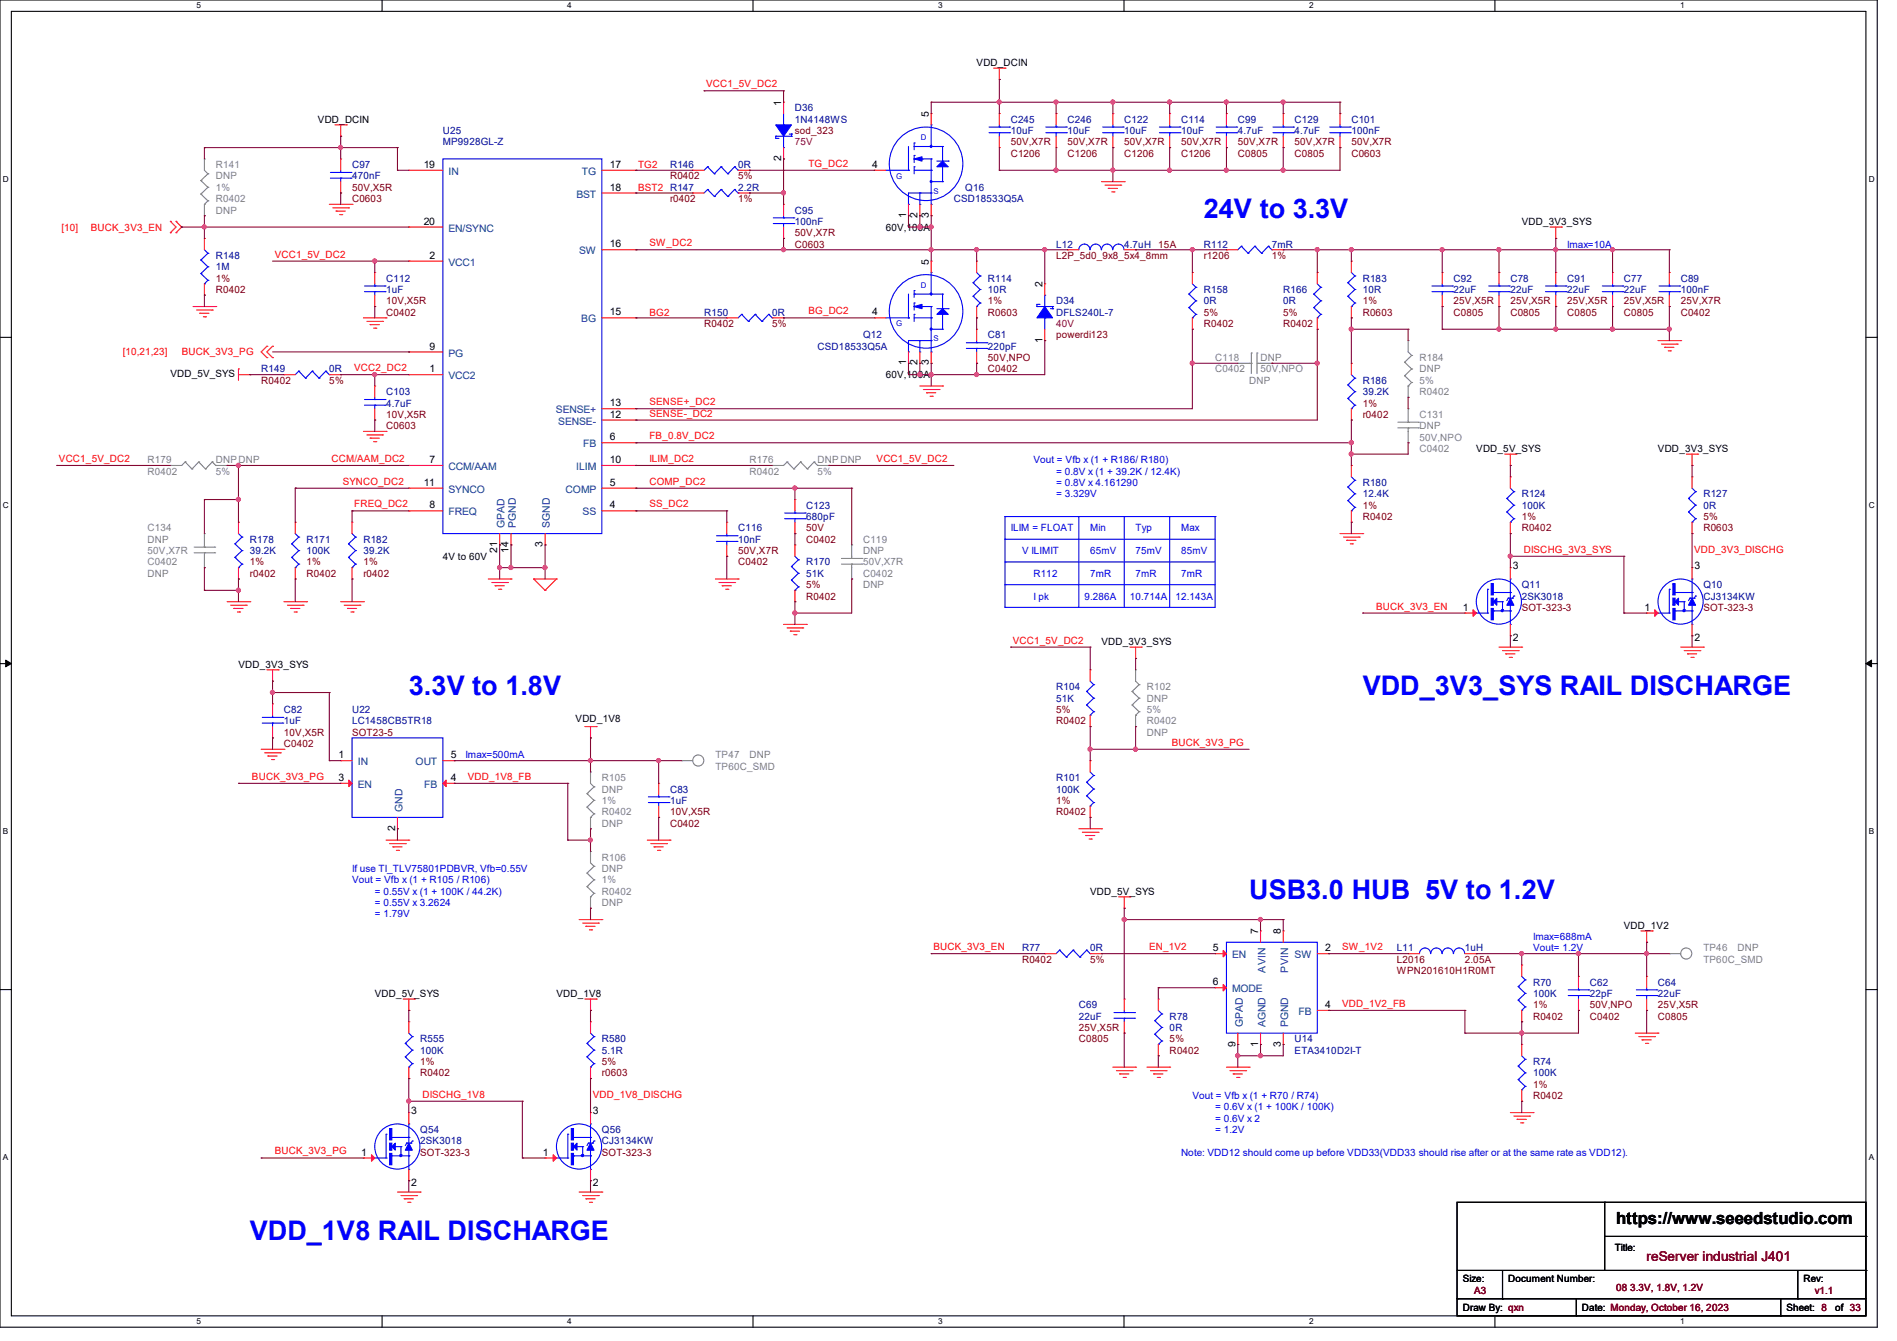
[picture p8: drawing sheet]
<svg xmlns="http://www.w3.org/2000/svg" width="297mm" height="210mm" viewBox="0 0 297 210" stroke-linecap="round" stroke-linejoin="round" font-family="sans-serif">
<defs><g id="words">
<g font-size="4.2" fill="#00f">
<text x="188.5" y="34.2">24V to 3.3V</text>
<text x="64" y="108.8">3.3V to 1.8V</text>
<text x="213.4" y="108.8">VDD_3V3_SYS RAIL DISCHARGE</text>
<text x="195.6" y="140.8">USB3.0 HUB 5V to 1.2V</text>
<text x="39.1" y="194.2">VDD_1V8 RAIL DISCHARGE</text>
</g>
<text font-size="2.6" x="253" y="191.8">https://www.seeedstudio.com</text>
<text font-size="2.1" fill="#800000" x="257.8" y="197.5">reServer industrial J401</text>
<g font-size="1.6">
<text x="152.9" y="10.3">VDD_DCIN</text>
<text x="122.3" y="16.6" transform="rotate(-90 122.3 16.6)">1</text>
<text x="49.8" y="19.2">VDD_DCIN</text>
<text x="145.4" y="18.3" transform="rotate(-90 145.4 18.3)">5</text>
<text x="66.3" y="26.3">19</text>
<text x="95.5" y="26.3">17</text>
<text x="95.5" y="29.8">18</text>
<text x="122.3" y="25.2" transform="rotate(-90 122.3 25.2)">2</text>
<text x="136.6" y="26.3">4</text>
<text x="66.3" y="35.2">20</text>
<text x="141.9" y="34.1" transform="rotate(-90 141.9 34.1)">1</text>
<text x="143.6" y="34.1" transform="rotate(-90 143.6 34.1)">2</text>
<text x="145.4" y="34.1" transform="rotate(-90 145.4 34.1)">3</text>
<text x="238.3" y="35.2">VDD_3V3_SYS</text>
<text x="67.2" y="40.5">2</text>
<text x="95.5" y="38.7">16</text>
<text x="138.7" y="36.1">60V,100A</text>
<text x="145.4" y="41.4" transform="rotate(-90 145.4 41.4)">5</text>
<text x="163.2" y="45" transform="rotate(-90 163.2 45)">2</text>
<text x="95.5" y="49.4">15</text>
<text x="136.6" y="49.4">4</text>
<text x="163.2" y="53.7" transform="rotate(-90 163.2 53.7)">1</text>
<text x="26.7" y="59.1">VDD_5V_SYS</text>
<text x="67.2" y="58.3">1</text>
<text x="67.2" y="54.7">9</text>
<text x="138.7" y="59.2">60V,100A</text>
<text x="141.9" y="57.2" transform="rotate(-90 141.9 57.2)">1</text>
<text x="143.6" y="57.2" transform="rotate(-90 143.6 57.2)">2</text>
<text x="145.4" y="57.2" transform="rotate(-90 145.4 57.2)">3</text>
<text x="95.5" y="65.4">12</text>
<text x="95.5" y="63.6">13</text>
<text x="95.5" y="69">6</text>
<text x="231.1" y="70.8">VDD_5V_SYS</text>
<text x="259.6" y="70.8">VDD_3V3_SYS</text>
<text x="66.3" y="76.1">11</text>
<text x="67.2" y="72.5">7</text>
<text x="95.5" y="76.1">5</text>
<text x="95.5" y="72.5">10</text>
<text x="67.2" y="79.6">8</text>
<text x="95.5" y="79.6">4</text>
<text x="69.3" y="87.7">4V to 60V</text>
<text x="77.9" y="86.6" transform="rotate(-90 77.9 86.6)">21</text>
<text x="79.6" y="86.6" transform="rotate(-90 79.6 86.6)">14</text>
<text x="85" y="85.7" transform="rotate(-90 85 85.7)">3</text>
<text x="236.9" y="89.1">3</text>
<text x="265.3" y="89.1">3</text>
<text x="229" y="95.6">1</text>
<text x="257.5" y="95.6">1</text>
<text x="172.5" y="101">VDD_3V3_SYS</text>
<text x="236.9" y="100.5">2</text>
<text x="265.3" y="100.5">2</text>
<text x="37.3" y="104.6">VDD_3V3_SYS</text>
<text x="90.1" y="113.1">VDD_1V8</text>
<text x="53" y="118.7">1</text>
<text x="70.6" y="118.7">5</text>
<text x="53" y="122.3">3</text>
<text x="70.6" y="122.3">4</text>
<text x="61.8" y="130.1" transform="rotate(-90 61.8 130.1)">2</text>
<text x="170.7" y="140.1">VDD_5V_SYS</text>
<text x="189.9" y="149">5</text>
<text x="197" y="146.3" transform="rotate(-90 197 146.3)">7</text>
<text x="200.5" y="146.3" transform="rotate(-90 200.5 146.3)">8</text>
<text x="207.5" y="149">2</text>
<text x="254.3" y="145.5">VDD_1V2</text>
<text x="189.9" y="154.3">6</text>
<text x="58.7" y="156.1">VDD_5V_SYS</text>
<text x="87.1" y="156.1">VDD_1V8</text>
<text x="207.5" y="157.9">4</text>
<text x="193.4" y="163.9" transform="rotate(-90 193.4 163.9)">9</text>
<text x="197" y="163.9" transform="rotate(-90 197 163.9)">1</text>
<text x="200.5" y="163.9" transform="rotate(-90 200.5 163.9)">3</text>
<text x="64.4" y="174.4">3</text>
<text x="92.8" y="174.4">3</text>
<text x="56.6" y="181">1</text>
<text x="64.4" y="185.8">2</text>
<text x="85" y="181">1</text>
<text x="92.8" y="185.8">2</text>
<text x="252.8" y="196">Title:</text>
<text x="229" y="200.7">Size:</text>
<text x="236.1" y="200.7">Document Number:</text>
<text x="282.4" y="200.7">Rev:</text>
<text x="229" y="205.4">Draw By: qxn</text>
<text x="247.7" y="205.4">Date: Monday, October 16, 2023</text>
<text x="279.7" y="205.4">Sheet: 8</text>
<text x="287.3" y="205.4">of 33</text>
</g>
<g font-size="1.6" fill="#f00">
<text x="110.6" y="13.7">VCC1_5V_DC2</text>
<text x="99.9" y="26.3">TG2</text>
<text x="99.9" y="29.9">BST2 R147</text>
<text x="126.6" y="26.1">TG_DC2</text>
<text x="9.6" y="36.1">[10]</text>
<text x="14.2" y="36.1">BUCK_3V3_EN</text>
<text x="43" y="40.3">VCC1_5V_DC2</text>
<text x="101.7" y="38.6">SW_DC2</text>
<text x="101.7" y="49.4">BG2</text>
<text x="126.6" y="49.2">BG_DC2</text>
<text x="19.2" y="55.7">[10,21,23]</text>
<text x="28.4" y="55.7">BUCK_3V3_PG</text>
<text x="55.5" y="58.1">VCC2_DC2</text>
<text x="101.7" y="63.5">SENSE+_DC2</text>
<text x="101.7" y="65.2">SENSE-_DC2</text>
<text x="101.7" y="68.8">FB_0.8V_DC2</text>
<text x="9.2" y="72.3">VCC1_5V_DC2</text>
<text x="51.9" y="72.3">CCM/AAM_DC2</text>
<text x="53.7" y="75.9">SYNCO_DC2</text>
<text x="101.7" y="72.3">ILIM_DC2</text>
<text x="101.7" y="75.9">COMP_DC2</text>
<text x="137.2" y="72.3">VCC1_5V_DC2</text>
<text x="55.5" y="79.5">FREQ_DC2</text>
<text x="101.7" y="79.5">SS_DC2</text>
<text x="238.6" y="86.6">DISCHG_3V3_SYS</text>
<text x="265.3" y="86.6">VDD_3V3_DISCHG</text>
<text x="215.5" y="95.5">BUCK_3V3_EN</text>
<text x="158.6" y="100.8">VCC1_5V_DC2</text>
<text x="183.5" y="116.8">BUCK_3V3_PG</text>
<text x="39.5" y="122.1">BUCK_3V3_PG</text>
<text x="73.2" y="122.1">VDD_1V8_FB</text>
<text x="146.1" y="148.8">BUCK_3V3_EN</text>
<text x="179.9" y="148.8">EN_1V2</text>
<text x="210.1" y="148.8">SW_1V2</text>
<text x="210.1" y="157.7">VDD_1V2_FB</text>
<text x="66.1" y="171.9">DISCHG_1V8</text>
<text x="92.8" y="171.9">VDD_1V8_DISCHG</text>
<text x="43" y="180.8">BUCK_3V3_PG</text>
</g>
<g font-size="1.6" fill="#000080">
<text x="124.5" y="17.4">D36</text>
<text x="69.3" y="21">U25</text>
<text x="69.3" y="22.8">MP9928GL-Z</text>
<text x="124.5" y="19.2">1N4148WS</text>
<text x="158.2" y="19.2">C245</text>
<text x="158.2" y="21">10uF</text>
<text x="167.1" y="19.2">C246</text>
<text x="167.1" y="21">10uF</text>
<text x="176" y="19.2">C122</text>
<text x="176" y="21">10uF</text>
<text x="184.9" y="19.2">C114</text>
<text x="184.9" y="21">10uF</text>
<text x="193.8" y="19.2">C99</text>
<text x="193.8" y="21">4.7uF</text>
<text x="202.7" y="19.2">C129</text>
<text x="202.7" y="21">4.7uF</text>
<text x="211.6" y="19.2">C101</text>
<text x="211.6" y="21">100nF</text>
<text x="55.1" y="26.3">C97</text>
<text x="55.1" y="28.1">470nF</text>
<text x="104.9" y="26.3">R146</text>
<text x="115.6" y="26.3">0R</text>
<text x="115.6" y="29.9">2.2R</text>
<text x="151.1" y="29.9">Q16</text>
<text x="124.5" y="33.4">C95</text>
<text x="124.5" y="35.2">100nF</text>
<text x="149.4" y="31.7">CSD18533Q5A</text>
<text x="33.8" y="40.6">R148</text>
<text x="165.4" y="38.8">L12</text>
<text x="176" y="38.8">4.7uH</text>
<text x="188.5" y="38.8">R112</text>
<text x="199.1" y="38.8">7mR</text>
<text x="33.8" y="42.3">1M</text>
<text x="60.5" y="44.1">C112</text>
<text x="60.5" y="45.9">1uF</text>
<text x="154.7" y="44.1">R114</text>
<text x="154.7" y="45.9">10R</text>
<text x="165.4" y="47.7">D34</text>
<text x="188.5" y="45.9">R158</text>
<text x="188.5" y="47.7">0R</text>
<text x="200.9" y="45.9">R166</text>
<text x="200.9" y="47.7">0R</text>
<text x="213.4" y="44.1">R183</text>
<text x="213.4" y="45.9">10R</text>
<text x="227.6" y="44.1">C92</text>
<text x="227.6" y="45.9">22uF</text>
<text x="236.5" y="44.1">C78</text>
<text x="236.5" y="45.9">22uF</text>
<text x="245.4" y="44.1">C91</text>
<text x="245.4" y="45.9">22uF</text>
<text x="254.3" y="44.1">C77</text>
<text x="254.3" y="45.9">22uF</text>
<text x="263.1" y="44.1">C89</text>
<text x="263.1" y="45.9">100nF</text>
<text x="110.2" y="49.4">R150</text>
<text x="120.9" y="49.4">0R</text>
<text x="135.1" y="53">Q12</text>
<text x="154.7" y="53">C81</text>
<text x="165.4" y="49.4">DFLS240L-7</text>
<text x="40.9" y="58.3">R149</text>
<text x="51.6" y="58.3">0R</text>
<text x="128" y="54.8">CSD18533Q5A</text>
<text x="154.7" y="54.8">220pF</text>
<text x="60.5" y="61.9">C103</text>
<text x="60.5" y="63.7">4.7uF</text>
<text x="213.4" y="60.1">R186</text>
<text x="213.4" y="61.9">39.2K</text>
<text x="213.4" y="76.1">R180</text>
<text x="213.4" y="77.9">12.4K</text>
<text x="238.3" y="77.9">R124</text>
<text x="266.7" y="77.9">R127</text>
<text x="115.6" y="83.2">C116</text>
<text x="126.2" y="79.7">C123</text>
<text x="126.2" y="81.4">680pF</text>
<text x="238.3" y="79.7">100K</text>
<text x="266.7" y="79.7">0R</text>
<text x="39.1" y="85">R178</text>
<text x="39.1" y="86.8">39.2K</text>
<text x="48" y="85">R171</text>
<text x="48" y="86.8">100K</text>
<text x="56.9" y="85">R182</text>
<text x="56.9" y="86.8">39.2K</text>
<text x="115.6" y="85">10nF</text>
<text x="126.2" y="88.6">R170</text>
<text x="126.2" y="90.3">51K</text>
<text x="238.3" y="92.1">Q11</text>
<text x="238.3" y="93.9">2SK3018</text>
<text x="266.7" y="92.1">Q10</text>
<text x="266.7" y="93.9">CJ3134KW</text>
<text x="44.4" y="111.7">C82</text>
<text x="44.4" y="113.5">1uF</text>
<text x="55.1" y="113.5">LC1458CB5TR18</text>
<text x="55.1" y="111.7">U22</text>
<text x="165.4" y="108.1">R104</text>
<text x="165.4" y="109.9">51K</text>
<text x="104.9" y="124.1">C83</text>
<text x="104.9" y="125.9">1uF</text>
<text x="165.4" y="122.3">R101</text>
<text x="165.4" y="124.1">100K</text>
<text x="160" y="149">R77</text>
<text x="170.7" y="149">0R</text>
<text x="218.7" y="149">L11</text>
<text x="229.4" y="149">1uH</text>
<text x="240" y="154.3">R70</text>
<text x="248.9" y="154.3">C62</text>
<text x="259.6" y="154.3">C64</text>
<text x="168.9" y="157.9">C69</text>
<text x="168.9" y="159.7">22uF</text>
<text x="183.1" y="159.7">R78</text>
<text x="183.1" y="161.5">0R</text>
<text x="240" y="156.1">100K</text>
<text x="248.9" y="156.1">22pF</text>
<text x="259.6" y="156.1">22uF</text>
<text x="65.8" y="163.2">R555</text>
<text x="65.8" y="165">100K</text>
<text x="94.2" y="163.2">R580</text>
<text x="94.2" y="165">5.1R</text>
<text x="202.7" y="163.2">U14</text>
<text x="202.7" y="165">ETA3410D2I-T</text>
<text x="240" y="166.8">R74</text>
<text x="240" y="168.6">100K</text>
<text x="65.8" y="177.5">Q54</text>
<text x="65.8" y="179.2">2SK3018</text>
<text x="94.2" y="177.5">Q56</text>
<text x="94.2" y="179.2">CJ3134KW</text>
</g>
<g font-size="1.6" fill="#800000">
<text x="124.5" y="21">sod_323</text>
<text x="158.2" y="22.8">50V,X7R</text>
<text x="167.1" y="22.8">50V,X7R</text>
<text x="176" y="22.8">50V,X7R</text>
<text x="184.9" y="22.8">50V,X7R</text>
<text x="193.8" y="22.8">50V,X7R</text>
<text x="202.7" y="22.8">50V,X7R</text>
<text x="211.6" y="22.8">50V,X7R</text>
<text x="55.1" y="29.9">50V,X5R</text>
<text x="104.9" y="28.1">R0402</text>
<text x="115.6" y="28.1">5%</text>
<text x="158.2" y="24.6">C1206</text>
<text x="167.1" y="24.6">C1206</text>
<text x="176" y="24.6">C1206</text>
<text x="184.9" y="24.6">C1206</text>
<text x="193.8" y="24.6">C0805</text>
<text x="202.7" y="24.6">C0805</text>
<text x="211.6" y="24.6">C0603</text>
<text x="55.1" y="31.7">C0603</text>
<text x="104.9" y="31.7">r0402</text>
<text x="115.6" y="31.7">1%</text>
<text x="124.5" y="38.8">C0603</text>
<text x="124.5" y="37">50V,X7R</text>
<text x="165.4" y="40.6">L2P_5d0_9x8_5x4_8mm</text>
<text x="181.4" y="38.8">15A</text>
<text x="188.5" y="40.6">r1206</text>
<text x="199.1" y="40.6">1%</text>
<text x="33.8" y="44.1">1%</text>
<text x="33.8" y="45.9">R0402</text>
<text x="60.5" y="47.7">10V,X5R</text>
<text x="154.7" y="47.7">1%</text>
<text x="213.4" y="47.7">1%</text>
<text x="227.6" y="47.7">25V,X5R</text>
<text x="236.5" y="47.7">25V,X5R</text>
<text x="245.4" y="47.7">25V,X5R</text>
<text x="254.3" y="47.7">25V,X5R</text>
<text x="263.1" y="47.7">25V,X7R</text>
<text x="60.5" y="49.4">C0402</text>
<text x="110.2" y="51.2">R0402</text>
<text x="120.9" y="51.2">5%</text>
<text x="154.7" y="49.4">R0603</text>
<text x="165.4" y="53">powerdi123</text>
<text x="188.5" y="49.4">5%</text>
<text x="188.5" y="51.2">R0402</text>
<text x="200.9" y="49.4">5%</text>
<text x="200.9" y="51.2">R0402</text>
<text x="213.4" y="49.4">R0603</text>
<text x="227.6" y="49.4">C0805</text>
<text x="236.5" y="49.4">C0805</text>
<text x="245.4" y="49.4">C0805</text>
<text x="254.3" y="49.4">C0805</text>
<text x="263.1" y="49.4">C0402</text>
<text x="154.7" y="58.3">C0402</text>
<text x="154.7" y="56.6">50V,NPO</text>
<text x="40.9" y="60.1">R0402</text>
<text x="51.6" y="60.1">5%</text>
<text x="60.5" y="65.4">10V,X5R</text>
<text x="213.4" y="63.7">1%</text>
<text x="213.4" y="65.4">r0402</text>
<text x="60.5" y="67.2">C0603</text>
<text x="126.2" y="83.2">50V</text>
<text x="213.4" y="79.7">1%</text>
<text x="213.4" y="81.4">R0402</text>
<text x="238.3" y="81.4">1%</text>
<text x="238.3" y="83.2">R0402</text>
<text x="266.7" y="81.4">5%</text>
<text x="266.7" y="83.2">R0603</text>
<text x="39.1" y="88.6">1%</text>
<text x="48" y="88.6">1%</text>
<text x="56.9" y="88.6">1%</text>
<text x="115.6" y="88.6">C0402</text>
<text x="115.6" y="86.8">50V,X7R</text>
<text x="126.2" y="85">C0402</text>
<text x="39.1" y="90.3">r0402</text>
<text x="48" y="90.3">R0402</text>
<text x="56.9" y="90.3">r0402</text>
<text x="126.2" y="92.1">5%</text>
<text x="126.2" y="93.9">R0402</text>
<text x="238.3" y="95.7">SOT-323-3</text>
<text x="266.7" y="95.7">SOT-323-3</text>
<text x="165.4" y="111.7">5%</text>
<text x="165.4" y="113.5">R0402</text>
<text x="44.4" y="117">C0402</text>
<text x="44.4" y="115.2">10V,X5R</text>
<text x="55.1" y="115.2">SOT23-5</text>
<text x="165.4" y="125.9">1%</text>
<text x="104.9" y="129.5">C0402</text>
<text x="104.9" y="127.7">10V,X5R</text>
<text x="165.4" y="127.7">R0402</text>
<text x="160" y="150.8">R0402</text>
<text x="170.7" y="150.8">5%</text>
<text x="218.7" y="150.8">L2016</text>
<text x="218.7" y="152.6">WPN201610H1R0MT</text>
<text x="229.4" y="150.8">2.05A</text>
<text x="168.9" y="161.5">25V,X5R</text>
<text x="240" y="157.9">1%</text>
<text x="240" y="159.7">R0402</text>
<text x="248.9" y="159.7">C0402</text>
<text x="248.9" y="157.9">50V,NPO</text>
<text x="259.6" y="159.7">C0805</text>
<text x="259.6" y="157.9">25V,X5R</text>
<text x="65.8" y="166.8">1%</text>
<text x="94.2" y="166.8">5%</text>
<text x="168.9" y="163.2">C0805</text>
<text x="183.1" y="163.2">5%</text>
<text x="183.1" y="165">R0402</text>
<text x="65.8" y="168.6">R0402</text>
<text x="94.2" y="168.6">r0603</text>
<text x="240" y="170.3">1%</text>
<text x="240" y="172.1">R0402</text>
<text x="65.8" y="181">SOT-323-3</text>
<text x="94.2" y="181">SOT-323-3</text>
<text x="230.8" y="202.7">A3</text>
<text x="253" y="202.2">08 3.3V, 1.8V, 1.2V</text>
<text x="284.1" y="202.7">v1.1</text>
</g>
<g font-size="1.6" fill="#800040">
<text x="124.5" y="22.8">75V</text>
<text x="165.4" y="51.2">40V</text>
</g>
<g font-size="1.6" fill="#808080">
<text x="33.8" y="26.3">R141</text>
<text x="33.8" y="28.1">DNP</text>
<text x="33.8" y="29.9">1%</text>
<text x="33.8" y="31.7">R0402</text>
<text x="33.8" y="33.4">DNP</text>
<text x="190.2" y="56.6">C118</text>
<text x="190.2" y="58.3">C0402</text>
<text x="197.3" y="56.6">DNP</text>
<text x="197.3" y="58.3">50V,NPO</text>
<text x="222.2" y="56.6">R184</text>
<text x="222.2" y="58.3">DNP</text>
<text x="195.6" y="60.1">DNP</text>
<text x="222.2" y="60.1">5%</text>
<text x="222.2" y="61.9">R0402</text>
<text x="222.2" y="65.4">C131</text>
<text x="222.2" y="67.2">DNP</text>
<text x="222.2" y="70.8">C0402</text>
<text x="222.2" y="69">50V,NPO</text>
<text x="23.1" y="72.6">R179</text>
<text x="23.1" y="74.3">R0402</text>
<text x="33.8" y="72.6">DNPDNP</text>
<text x="33.8" y="74.3">5%</text>
<text x="117.3" y="72.6">R176</text>
<text x="117.3" y="74.3">R0402</text>
<text x="128" y="72.6">DNPDNP</text>
<text x="128" y="74.3">5%</text>
<text x="23.1" y="83.2">C134</text>
<text x="23.1" y="85">DNP</text>
<text x="23.1" y="88.6">C0402</text>
<text x="23.1" y="86.8">50V,X7R</text>
<text x="135.1" y="85">C119</text>
<text x="135.1" y="86.8">DNP</text>
<text x="135.1" y="88.6">50V,X7R</text>
<text x="23.1" y="90.3">DNP</text>
<text x="135.1" y="90.3">C0402</text>
<text x="135.1" y="92.1">DNP</text>
<text x="179.6" y="108.1">R102</text>
<text x="179.6" y="109.9">DNP</text>
<text x="179.6" y="111.7">5%</text>
<text x="179.6" y="113.5">R0402</text>
<text x="112" y="118.8">TP47</text>
<text x="117.4" y="118.8">DNP</text>
<text x="179.6" y="115.2">DNP</text>
<text x="94.2" y="122.3">R105</text>
<text x="94.2" y="124.1">DNP</text>
<text x="94.2" y="125.9">1%</text>
<text x="112" y="120.6">TP60C_SMD</text>
<text x="94.2" y="127.7">R0402</text>
<text x="94.2" y="129.5">DNP</text>
<text x="94.2" y="134.8">R106</text>
<text x="94.2" y="136.6">DNP</text>
<text x="94.2" y="138.3">1%</text>
<text x="94.2" y="140.1">R0402</text>
<text x="94.2" y="141.9">DNP</text>
<text x="266.7" y="149">TP46</text>
<text x="272" y="149">DNP</text>
<text x="266.7" y="150.8">TP60C_SMD</text>
</g>
<g font-size="1.6" fill="#004080">
<text x="70.2" y="27.4">IN</text>
<text x="91.1" y="27.4">TG</text>
<text x="90.3" y="30.9">BST</text>
<text x="70.2" y="36.3">EN/SYNC</text>
<text x="70.2" y="41.6">VCC1</text>
<text x="90.7" y="39.8">SW</text>
<text x="91" y="50.5">BG</text>
<text x="70.2" y="59.4">VCC2</text>
<text x="70.2" y="55.8">PG</text>
<text x="87" y="64.7">SENSE+</text>
<text x="87.4" y="66.5">SENSE-</text>
<text x="91.3" y="70.1">FB</text>
<text x="70.2" y="73.6">CCM/AAM</text>
<text x="70.2" y="77.2">SYNCO</text>
<text x="88.6" y="77.2">COMP</text>
<text x="90.2" y="73.6">ILIM</text>
<text x="70.2" y="80.7">FREQ</text>
<text x="79" y="82.7" transform="rotate(-90 79 82.7)">GPAD</text>
<text x="80.8" y="82.7" transform="rotate(-90 80.8 82.7)">PGND</text>
<text x="86.1" y="82.7" transform="rotate(-90 86.1 82.7)">SGND</text>
<text x="91.2" y="80.7">SS</text>
<text x="56" y="119.8">IN</text>
<text x="65.1" y="119.8">OUT</text>
<text x="56" y="123.4">EN</text>
<text x="66.4" y="123.4">FB</text>
<text x="63" y="127.1" transform="rotate(-90 63 127.1)">GND</text>
<text x="192.9" y="150.1">EN</text>
<text x="192.9" y="155.4">MODE</text>
<text x="198.1" y="152.3" transform="rotate(-90 198.1 152.3)">AVIN</text>
<text x="201.7" y="152.3" transform="rotate(-90 201.7 152.3)">PVIN</text>
<text x="202.7" y="150.1">SW</text>
<text x="194.6" y="160.9" transform="rotate(-90 194.6 160.9)">GPAD</text>
<text x="198.1" y="160.9" transform="rotate(-90 198.1 160.9)">AGND</text>
<text x="201.7" y="160.9" transform="rotate(-90 201.7 160.9)">PGND</text>
<text x="203.3" y="159">FB</text>
</g>
<g font-size="1.6" fill="#00f">
<text x="245.4" y="38.8">Imax=10A</text>
<text x="161.8" y="72.6">Vout = Vfb x (1 + R186/ R180)</text>
<text x="165.4" y="77.9">= 3.329V</text>
<text x="165.4" y="74.3">= 0.8V x (1 + 39.2K / 12.4K)</text>
<text x="165.4" y="76.1">= 0.8V x 4.161290</text>
<text x="158.2" y="83.2">ILIM = FLOAT</text>
<text x="170.7" y="83.2">Min</text>
<text x="177.8" y="83.2">Typ</text>
<text x="184.9" y="83.2">Max</text>
<text x="160" y="86.8">V ILIMIT</text>
<text x="170.7" y="86.8">65mV</text>
<text x="177.8" y="86.8">75mV</text>
<text x="184.9" y="86.8">85mV</text>
<text x="161.8" y="90.3">R112</text>
<text x="161.8" y="93.9">I pk</text>
<text x="169.8" y="93.9">9.286A</text>
<text x="170.7" y="90.3">7mR</text>
<text x="176.9" y="93.9">10.714A</text>
<text x="177.8" y="90.3">7mR</text>
<text x="184" y="93.9">12.143A</text>
<text x="184.9" y="90.3">7mR</text>
<text x="72.9" y="118.8">Imax=500mA</text>
<text x="55.1" y="136.6">If use TI_TLV75801PDBVR, Vfb=0.55V</text>
<text x="55.1" y="138.3">Vout = Vfb x (1 + R105 / R106)</text>
<text x="58.7" y="141.9">= 0.55V x 3.2624</text>
<text x="58.7" y="140.1">= 0.55V x (1 + 100K / 44.2K)</text>
<text x="58.7" y="143.7">= 1.79V</text>
<text x="240" y="149">Vout= 1.2V</text>
<text x="240" y="147.2">Imax=688mA</text>
<text x="186.7" y="172.1">Vout = Vfb x (1 + R70 / R74)</text>
<text x="190.2" y="173.9">= 0.6V x (1 + 100K / 100K)</text>
<text x="190.2" y="177.5">= 1.2V</text>
<text x="190.2" y="175.7">= 0.6V x 2</text>
<text x="184.9" y="181">Note: VDD12 should come up before VDD33(VDD33 should rise after or at the same rate as VDD12).</text>
</g>
<g font-size="1.3">
<text x="30.8" y="1.3">5</text>
<text x="88.8" y="1.3">4</text>
<text x="146.9" y="1.3">3</text>
<text x="205" y="1.3">2</text>
<text x="263.1" y="1.3">1</text>
<text x=".5" y="28.4">D</text>
<text x="292.6" y="28.4">D</text>
<text x=".5" y="79.5">C</text>
<text x="292.6" y="79.5">C</text>
<text x=".5" y="130.6">B</text>
<text x="292.6" y="130.6">B</text>
<text x=".5" y="181.7">A</text>
<text x="292.6" y="181.7">A</text>
<text x="30.8" y="207.4">5</text>
<text x="88.8" y="207.4">4</text>
<text x="146.9" y="207.4">3</text>
<text x="205" y="207.4">2</text>
<text x="263.1" y="207.4">1</text>
</g>
<g font-size="1.2" fill="#00f">
<text x="144.2" y="21.9">D</text>
<text x="140.3" y="28">G</text>
<text x="146.1" y="30.3">S</text>
<text x="144.2" y="45">D</text>
<text x="140.3" y="51.1">G</text>
<text x="146.1" y="53.4">S</text>
</g>
</g></defs>
<path d="M0 0h293.9v207.9h-293.9zM1.8 1.8h290.3v204.3h-290.3z" fill="none" stroke="#000" stroke-width=".17"/>
<g fill="#fff">
<path d="M30.8 .2h.7v1.4h-.7z"/>
<path d="M30.8 206.2h.7v1.4h-.7z"/>
</g>
<path d="M59.8 0v1.8M59.8 206.1v1.8" fill="none" stroke="#000" stroke-width=".17"/>
<g fill="#fff">
<path d="M88.8 .2h.7v1.4h-.7z"/>
<path d="M88.8 206.2h.7v1.4h-.7z"/>
</g>
<path d="M117.9 0v1.8M117.9 206.1v1.8" fill="none" stroke="#000" stroke-width=".17"/>
<g fill="#fff">
<path d="M146.9 .2h.7v1.4h-.7z"/>
<path d="M146.9 206.2h.7v1.4h-.7z"/>
</g>
<path d="M176 0v1.8M176 206.1v1.8" fill="none" stroke="#000" stroke-width=".17"/>
<g fill="#fff">
<path d="M205 .2h.7v1.4h-.7z"/>
<path d="M205 206.2h.7v1.4h-.7z"/>
</g>
<path d="M234.1 0v1.8M234.1 206.1v1.8" fill="none" stroke="#000" stroke-width=".17"/>
<g fill="#fff">
<path d="M263.1 .2h.6v1.4h-.6z"/>
<path d="M263.1 206.2h.6v1.4h-.6z"/>
<path d="M.5 27.3h.9v1.4h-.9z"/>
<path d="M292.6 27.3h.9v1.4h-.9z"/>
<path d="M.5 78.4h.9v1.4h-.9z"/>
<path d="M292.6 78.4h.9v1.4h-.9z"/>
</g>
<path d="M0 52.8h1.8M292.1 52.8h1.8" fill="none" stroke="#000" stroke-width=".17"/>
<g fill="#fff">
<path d="M.5 129.5h.8v1.4h-.8z"/>
<path d="M292.6 129.5h.8v1.4h-.8z"/>
</g>
<path d="M0 103.9h1.8M292.1 103.9h1.8" fill="none" stroke="#000" stroke-width=".17"/>
<path d="M.9 103.4l.9 .5-.9 .5zM292.1 103.9l.9-.5v1z" fill="#000" stroke="#000" stroke-width=".16"/>
<g fill="#fff">
<path d="M.5 180.5h.8v1.4h-.8z"/>
<path d="M292.6 180.5h.8v1.4h-.8z"/>
</g>
<g fill="none" stroke="#000" stroke-width=".17">
<path d="M0 155h1.8M292.1 155h1.8M228.1 188.3h64v17.8h-64zM228.1 199h64M235.2 199v4.4M251.2 188.3h.1M251.2 188.3v10.7M251.2 193.6h40.9M281.5 199v4.4M292.1 199h.1M292.1 193.6h.1M228.1 203.4h.1"/>
<path d="M228.1 203.4h64M235.2 203.4h.1M246.8 206.1h.1M246.8 203.4v2.7M278.8 206.1h.1M278.8 203.4v2.7M281.5 203.4h.1"/>
</g>
<g fill="none" stroke="#00f" stroke-width=".17">
<path d="M122.7 19.6h.1M122.7 17.8v1.8M145.8 19.6h.1M145.8 19.6v3.5M154.9 19.9h3.2M156.5 19.9h.1M156.5 19.6v.3M158.1 19.9h.1M163.7 19.9h3.3M165.4 19.9h.1M165.4 19.6v.3M167 19.9h.1"/>
<path d="M172.6 19.9h3.3M174.2 19.9h.1M174.2 19.6v.3M175.9 19.9h.1M181.5 19.9h3.2M183.1 19.9h.1M183.1 19.6v.3M184.7 19.9h.1M190.4 19.9h3.2M192 19.9h.1M192 19.6v.3M193.6 19.9h.1"/>
<path d="M199.3 19.9h3.2M200.9 19.9h.1M200.9 19.6v.3M202.5 19.9h.1M208.2 19.9h3.2M209.8 19.9h.1M209.8 19.6v.3M211.4 19.9h.1M32 39.1l.6 .6M32.6 39.7h.1M32.6 39.7l-1.1 1M51.7 27h3.2"/>
<path d="M51.7 27.9h3.2M53.3 27.9h.1M53.3 27h.1M53.3 26.7v.3M53.3 27.9v.5M54.9 27h.1M54.9 27.9h.1M69.3 24.9h24.9v58.7h-24.9zM110.8 26.1h.1M110.8 29.7h.1M110.8 26.1l-.6 .6M110.8 26.1l1 1.1"/>
<path d="M110.8 29.7l-.6 .5M110.8 29.7l1 1.1M111.8 27.2h.1M111.8 30.8h.1M112.9 26.1h.1M112.9 29.7h.1M112.9 26.1l-1.1 1.1M112.9 26.1l1.1 1.1M112.9 29.7l-1.1 1.1M112.9 29.7l1.1 1.1M114 27.2h.1M114 30.8h.1"/>
<path d="M115 26.1h.1M115 29.7h.1M115 26.1l-1 1.1M115 26.1l.6 .6M115 29.7l-1 1.1M115 29.7l.6 .5M115.6 26.7h.1M115.6 30.2h.1M121.1 34.1h3.2M121.1 35h3.2M121.5 21.3h.1M121.5 21.3h2.4"/>
<path d="M121.5 21.3v.4h.3M121.8 21.7h.1M122.7 35h.1M122.7 34.1h.1M122.7 23.1h.1M122.7 21.3v1.8M122.7 33.8v.3M122.7 35v.6M123.6 21h.3M123.9 21.3h.1M123.9 21h.1M123.9 21v.3"/>
<path d="M124.3 34.1h.1M124.3 35h.1M138.7 26.7h3.5M142.2 26.7h.1M142.2 32h.1M142.2 22.9v3.8M143.1 22.4h.1M143.1 22.9h.1M143.1 24.9h.1M143.1 24.3h.1M143.1 26.1h.1M143.1 22.4v1.1"/>
<path d="M143.1 24.3v1.1M143.1 26.1v1.1M143.1 22.9h4.5M143.1 26.7h2.7M143.1 24.9h2.7M144 32h.1M144 30.2h.1M144 30.2v1.8M144.4 24.9h.1M145.8 26.7h.1M145.8 24.9h.1M145.8 30.2h.1"/>
<path d="M145.8 32h.1M145.8 30.2h-3.6v1.8M145.8 28.4h1.8M145.8 24.9v7.1M146.7 25.2h1.8M147.6 25.2h.1M147.6 22.9h.1M147.6 28.4h.1M147.6 22.9v5.5M148.5 25.2h.1M154.9 20.8h3.2M156.5 20.8h.1"/>
<path d="M156.5 20.8v.5M158.1 20.8h.1M163.7 20.8h3.3M165.4 20.8h.1M165.4 20.8v.5M167 20.8h.1M168.9 39.1a.87 .87 0 0 1 .9-.9 .87 .87 0 0 1 .8 .9M170.7 39.1a.87 .87 0 0 1 .9-.9 .87 .87 0 0 1 .8 .9M172.5 39.1a.87 .87 0 0 1 .8-.9 .87 .87 0 0 1 .9 .9M172.6 20.8h3.3M174.2 20.8h.1M174.2 20.8v.5"/>
<path d="M174.2 39.1a.87 .87 0 0 1 .9-.9 .87 .87 0 0 1 .9 .9M175.9 20.8h.1M181.5 20.8h3.2M183.1 20.8h.1M183.1 20.8v.5M184.7 20.8h.1M190.4 20.8h3.2M192 20.8h.1M192 20.8v.5M193.6 20.8h.1M194.4 38.6h.1M194.4 38.6l-.6 .5"/>
<path d="M194.4 38.6l1 1.1M195.4 39.7h.1M196.5 38.6h.1M196.5 38.6l-1.1 1.1M196.5 38.6l1 1.1M197.5 39.7h.1M198.6 38.6h.1M198.6 38.6l-1.1 1.1M198.6 38.6l.5 .5M199.1 39.1h.1M199.3 20.8h3.2M200.9 20.8h.1"/>
<path d="M200.9 20.8v.5M202.5 20.8h.1M208.2 20.8h3.2M209.8 20.8h.1M209.8 20.8v.5M211.4 20.8h.1M31.5 40.7h.1M31.5 42.8h.1M31.5 40.7l1.1 1.1M31.5 42.8l1.1 1.1M32 44.4h.1M32.6 41.8h.1"/>
<path d="M32.6 43.9h.1M32.6 41.8l-1.1 1M32.6 43.9l-.6 .5M46.8 58.1h.1M46.8 58.1l-.6 .6M46.8 58.1l1 1.1M47.8 59.2h.1M48.9 58.1h.1M48.9 58.1l-1.1 1.1M48.9 58.1l1.1 1.1M50 59.2h.1M51 58.1h.1"/>
<path d="M51 58.1l-1 1.1M51 58.1l.6 .6M51.6 58.7h.1M57.1 44.8h3.2M57.1 45.7h3.2M58.7 45.7h.1M58.7 44.8h.1M58.7 44.4v.4M58.7 45.7v.5M60.3 44.8h.1M60.3 45.7h.1M116.1 49.2h.1"/>
<path d="M116.1 49.2l-.5 .6M116.1 49.2l1.1 1.1M117.2 50.3h.1M118.2 49.2h.1M118.2 49.2l-1 1.1M118.2 49.2l1.1 1.1M119.3 50.3h.1M120.4 49.2h.1M120.4 49.2l-1.1 1.1M120.4 49.2l.5 .6M120.9 49.8h.1M138.7 49.8h3.5"/>
<path d="M142.2 49.8h.1M142.2 55.1h.1M142.2 46.1v3.7M143.1 45.5h.1M143.1 46.1h.1M143.1 48h.1M143.1 47.5h.1M143.1 49.2h.1M143.1 48h2.7M143.1 45.5v1.1M143.1 47.5v1.1M143.1 49.2v1.1"/>
<path d="M143.1 46.1h4.5M143.1 49.8h2.7M144 55.1h.1M144 53.3h.1M144 53.3v1.8M144.4 48h.1M145.8 49.8h.1M145.8 48h.1M145.8 53.3h.1M145.8 55.1h.1M145.8 42.7h.1M145.8 53.3h-3.6v1.8"/>
<path d="M145.8 42.7v3.5M145.8 48v7.1M145.8 51.6h1.8M146.7 48.3h1.8M147.6 48.3h.1M147.6 46.1h.1M147.6 51.6h.1M147.6 46.1v5.5M148.5 48.3h.1M151.3 53.7h3.2M151.3 54.6h3.2M152.4 44.3h.1"/>
<path d="M152.4 46.4h.1M152.4 44.3l1.1 1M152.4 46.4l1.1 1.1M152.9 48h.1M152.9 54.6h.1M152.9 53.7h.1M152.9 42.7l.6 .5M152.9 53.3v.4M152.9 54.6v.5M153.5 43.2h.1M153.5 45.3h.1M153.5 47.5h.1"/>
<path d="M153.5 43.2l-1.1 1.1M153.5 45.3l-1.1 1.1M153.5 47.5l-.6 .5M154.5 53.7h.1M154.5 54.6h.1M162.3 48h.1M162.3 48h2.5M162.7 47.7h.1M162.7 47.7h-.4v.3M163.6 49.8h.1M163.6 46.2h.1M163.6 46.2v1.8"/>
<path d="M163.6 49.8v1.8M164.5 48.3h.3M164.8 48h.1M164.8 48.3h.1M164.8 48v.3M186.1 46.1h.1M186.1 48.2h.1M186.1 46.1l1.1 1M186.1 48.2l1.1 1M186.7 49.8h.1M186.7 44.4l.5 .6M187.2 45h.1"/>
<path d="M187.2 47.1h.1M187.2 49.2h.1M187.2 45l-1.1 1.1M187.2 47.1l-1.1 1.1M187.2 49.2l-.5 .6M205.7 46.1h.1M205.7 48.2h.1M205.7 46.1l1.1 1M205.7 48.2l1.1 1M206.2 49.8h.1M206.2 44.4l.6 .6M206.8 45h.1"/>
<path d="M206.8 47.1h.1M206.8 49.2h.1M206.8 45l-1.1 1.1M206.8 47.1l-1.1 1.1M206.8 49.2l-.6 .6M211 44.3h.1M211 46.4h.1M211 44.3l1.1 1M211 46.4l1.1 1.1M211.6 48h.1M211.6 58.7l.5 .5M211.6 42.7l.5 .5"/>
<path d="M212.1 59.2h.1M212.1 43.2h.1M212.1 45.3h.1M212.1 47.5h.1M212.1 59.2l-1.1 1.1M212.1 43.2l-1.1 1.1M212.1 45.3l-1.1 1.1M212.1 47.5l-.5 .5M224.2 44.8h3.2M224.2 45.7h3.2M225.8 45.7h.1M225.8 44.8h.1"/>
<path d="M225.8 44.4v.4M225.8 45.7v.5M227.4 44.8h.1M227.4 45.7h.1M233.1 44.8h3.2M233.1 45.7h3.2M234.7 45.7h.1M234.7 44.8h.1M234.7 44.4v.4M234.7 45.7v.5M236.3 44.8h.1M236.3 45.7h.1"/>
<path d="M242 44.8h3.2M242 45.7h3.2M243.6 45.7h.1M243.6 44.8h.1M243.6 44.4v.4M243.6 45.7v.5M245.2 44.8h.1M245.2 45.7h.1M250.9 44.8h3.2M250.9 45.7h3.2M252.5 45.7h.1M252.5 44.8h.1"/>
<path d="M252.5 44.4v.4M252.5 45.7v.5M254.1 44.8h.1M254.1 45.7h.1M259.8 44.8h3.2M259.8 45.7h3.2M261.4 45.7h.1M261.4 44.8h.1M261.4 44.4v.4M261.4 45.7v.5M263 44.8h.1M263 45.7h.1"/>
<path d="M57.1 62.6h3.2M57.1 63.5h3.2M58.7 63.5h.1M58.7 62.6h.1M58.7 62.2v.4M58.7 63.5v.5M60.3 62.6h.1M60.3 63.5h.1M211 60.3h.1M211 62.4h.1M211 76.3h.1M211 78.4h.1"/>
<path d="M211 60.3l1.1 1M211 62.4l1.1 1.1M211 76.3l1.1 1M211 78.4l1.1 1.1M211.6 64h.1M211.6 74.7l.5 .5M212.1 61.3h.1M212.1 63.5h.1M212.1 75.2h.1M212.1 77.3h.1M212.1 79.5h.1M212.1 61.3l-1.1 1.1"/>
<path d="M212.1 63.5l-.5 .5M212.1 75.2l-1.1 1.1M212.1 77.3l-1.1 1.1M212.1 79.5l-.5 .5M235.9 78.1h.1M235.9 78.1l1.1 1M236.5 76.5l.5 .5M237 77h.1M237 79.1h.1M237 77l-1.1 1.1M237 79.1l-1.1 1.1M264.4 78.1h.1"/>
<path d="M264.4 78.1l1.1 1M264.9 76.5l.6 .5M265.5 77h.1M265.5 79.1h.1M265.5 77l-1.1 1.1M265.5 79.1l-1.1 1.1M36.8 85.2h.1M36.8 87.3h.1M36.8 85.2l1.1 1M36.8 87.3l1.1 1M37.3 88.9h.1M37.3 83.6l.6 .5"/>
<path d="M37.9 84.1h.1M37.9 86.2h.1M37.9 88.3h.1M37.9 84.1l-1.1 1.1M37.9 86.2l-1.1 1.1M37.9 88.3l-.6 .6M45.7 85.2h.1M45.7 87.3h.1M45.7 85.2l1.1 1M45.7 87.3l1.1 1M46.2 88.9h.1M46.2 83.6l.6 .5"/>
<path d="M46.8 84.1h.1M46.8 86.2h.1M46.8 88.3h.1M46.8 84.1l-1.1 1.1M46.8 86.2l-1.1 1.1M46.8 88.3l-.6 .6M54.6 85.2h.1M54.6 87.3h.1M54.6 85.2l1.1 1M54.6 87.3l1.1 1M55.1 88.9h.1M55.1 83.6l.6 .5"/>
<path d="M55.7 84.1h.1M55.7 86.2h.1M55.7 88.3h.1M55.7 84.1l-1.1 1.1M55.7 86.2l-1.1 1.1M55.7 88.3l-.6 .6M112.2 83.9h3.2M112.2 84.8h3.2M113.8 84.8h.1M113.8 83.9h.1M113.8 83.6v.3M113.8 84.8v.5"/>
<path d="M115.4 83.9h.1M115.4 84.8h.1M122.9 80.3h3.2M122.9 81.2h3.2M123.9 88.7h.1M123.9 90.8h.1M123.9 88.7l1.1 1.1M123.9 90.8l1.1 1.1M124.5 92.5h.1M124.5 81.2h.1M124.5 80.3h.1M124.5 87.1l.5 .6"/>
<path d="M124.5 80v.3M124.5 81.2v.6M125 87.7h.1M125 89.8h.1M125 91.9h.1M125 87.7l-1.1 1M125 89.8l-1.1 1M125 91.9l-.5 .6M126.1 80.3h.1M126.1 81.2h.1M157.4 80.9h.1M157.4 84.5h.1"/>
<path d="M157.4 88h.1M157.4 91.6h.1M157.4 95.1h.1M157.4 80.9h32.8M157.4 80.9v14.2M157.4 84.5h32.8M157.4 88h32.8M157.4 91.6h32.8M168.9 80.9h.1M168.9 80.9v14.2M176 80.9h.1M176 80.9v14.2"/>
<path d="M183.1 80.9h.1M183.1 80.9v14.2M190.2 80.9h.1M190.2 80.9v14.2h-32.8M211.6 80h.1M231.1 96h1.8M232.9 96h.1M232.9 92.3h.1M232.9 92.3v3.7M233.8 95.7h.1M233.8 95.7h1.2M233.8 92.8h2.7"/>
<path d="M234.4 94.2h.8M235.2 94.2h.1M235.2 95.5h.1M235.2 94.2v1.3M235.4 95.7h1.1M235.9 80.2h.1M235.9 80.2l1.1 1M236.1 93.7h.1M236.1 93.7l-.2 .4M236.1 93.7h.7M236.5 95.7h.1M236.5 97.8h.1"/>
<path d="M236.5 92.8h.1M236.5 90.7h.1M236.5 81.8h.1M236.5 90.7v3M236.5 94.8v3M236.8 93.7h.1M237 93.3h.1M237 81.2h.1M237 93.3l-.2 .4M237 81.2l-.5 .6M259.6 96h1.8M261.4 96h.1"/>
<path d="M261.4 92.3h.1M261.4 92.3v3.7M262.3 95.7h.1M262.3 95.7h1.2M262.3 92.8h2.6M262.8 94.2h.9M263.7 94.2h.1M263.7 95.5h.1M263.7 94.2v1.3M263.9 95.7h1M264.4 80.2h.1M264.4 80.2l1.1 1"/>
<path d="M264.6 93.7h.1M264.6 93.7h.7M264.6 93.7l-.2 .4M264.9 95.7h.1M264.9 97.8h.1M264.9 92.8h.1M264.9 90.7h.1M264.9 81.8h.1M264.9 90.7v3M264.9 94.8v3M265.3 93.7h.1M265.5 93.3h.1"/>
<path d="M265.5 81.2h.1M265.5 93.3l-.2 .4M265.5 81.2l-.6 .6M41.1 112.4h3.2M41.1 113.2h3.2M42.7 113.2h.1M42.7 112.4h.1M42.7 112v.4M42.7 113.2v.6M44.3 112.4h.1M44.3 113.2h.1M55.1 115.6h14.2v12.4h-14.2z"/>
<path d="M170.1 108.3h.1M170.1 110.4h.1M170.1 108.3l1.1 1M170.1 110.4l1.1 1.1M170.7 112h.1M170.7 106.7l.5 .5M171.2 107.2h.1M171.2 109.3h.1M171.2 111.5h.1M171.2 107.2l-1.1 1.1M171.2 109.3l-1.1 1.1M171.2 111.5l-.5 .5"/>
<path d="M101.5 124.8h3.2M101.5 125.7h3.2M103.1 125.7h.1M103.1 124.8h.1M103.1 124.5v.3M103.1 125.7v.5M104.7 124.8h.1M104.7 125.7h.1M170.1 122.5h.1M170.1 124.6h.1M170.1 122.5l1.1 1.1M170.1 124.6l1.1 1.1"/>
<path d="M170.7 126.2h.1M170.7 120.9l.5 .6M171.2 121.5h.1M171.2 123.6h.1M171.2 125.7h.1M171.2 121.5l-1.1 1M171.2 123.6l-1.1 1M171.2 125.7l-.5 .5M165.9 148.8h.1M165.9 148.8l-.5 .6M165.9 148.8l1.1 1.1M167 149.9h.1"/>
<path d="M168 148.8h.1M168 148.8l-1 1.1M168 148.8l1.1 1.1M169.1 149.9h.1M170.1 148.8h.1M170.1 148.8l-1 1.1M170.1 148.8l.6 .6M170.7 149.4h.1M174.4 158.6h3.2M174.4 159.5h3.2M176 159.5h.1M176 158.6h.1"/>
<path d="M176 158.2v.4M176 159.5v.5M177.6 158.6h.1M177.6 159.5h.1M180.8 159.9h.1M180.8 159.9l1.1 1M181.4 158.2l.5 .6M181.9 158.8h.1M181.9 158.8l-1.1 1.1M192 147.6h14.2v14.2h-14.2zM224 149.4a.87 .87 0 0 0-.9-.9 .87 .87 0 0 0-.8 .9M225.8 149.4a.87 .87 0 0 0-.9-.9 .87 .87 0 0 0-.9 .9"/>
<path d="M227.5 149.4a.87 .87 0 0 0-.8-.9 .87 .87 0 0 0-.9 .9M229.3 149.4a.87 .87 0 0 0-.8-.9 .87 .87 0 0 0-.9 .9M237.7 154.5h.1M237.7 156.6h.1M237.7 154.5l1.1 1.1M237.7 156.6l1.1 1.1M238.3 158.2h.1M238.3 152.9l.5 .6M238.8 153.5h.1M238.8 155.6h.1M238.8 157.7h.1M238.8 153.5l-1.1 1"/>
<path d="M238.8 155.6l-1.1 1M238.8 157.7l-.5 .5M245.5 155h3.3M245.5 155.9h3.3M247.1 155.9h.1M247.1 155h.1M247.1 154.7v.3M247.1 155.9v.6M248.8 155h.1M248.8 155.9h.1M256.2 155h3.2M256.2 155.9h3.2"/>
<path d="M257.8 155.9h.1M257.8 155h.1M257.8 154.7v.3M257.8 155.9v.6M259.4 155h.1M259.4 155.9h.1M60.5 177.6h.1M60.5 177.6v3.8M61.3 178.1h2.7M61.9 179.6h.9M62.8 179.6h.1M62.8 179.6v1.2"/>
<path d="M63.5 163.4h.1M63.5 165.5h.1M63.5 163.4l1.1 1.1M63.5 165.5l1.1 1.1M63.7 179h.1M63.7 179l-.2 .4M63.7 179h.6M64 167.1h.1M64 178.1h.1M64 176h.1M64 161.8l.6 .5M64 176v3"/>
<path d="M64.3 179h.1M64.6 162.3h.1M64.6 164.5h.1M64.6 166.6h.1M64.6 178.7h.1M64.6 162.3l-1.1 1.1M64.6 164.5l-1.1 1M64.6 166.6l-.6 .5M64.6 178.7l-.3 .3M88.9 177.6h.1M88.9 177.6v3.8M89.8 178.1h2.7"/>
<path d="M90.3 179.6h.9M91.2 179.6h.1M91.2 179.6v1.2M91.9 163.4h.1M91.9 165.5h.1M91.9 163.4l1.1 1.1M91.9 165.5l1.1 1.1M92.1 179h.1M92.1 179h.7M92.1 179l-.2 .4M92.5 167.1h.1M92.5 178.1h.1"/>
<path d="M92.5 176h.1M92.5 161.8l.5 .5M92.5 176v3M92.8 179h.1M93 162.3h.1M93 164.5h.1M93 166.6h.1M93 178.7h.1M93 162.3l-1.1 1.1M93 164.5l-1.1 1M93 166.6l-.5 .5M93 178.7l-.2 .3"/>
<path d="M180.8 162h.1M180.8 162l1.1 1M181.4 163.6h.1M181.9 160.9h.1M181.9 163h.1M181.9 160.9l-1.1 1.1M181.9 163l-.5 .6M237.7 167h.1M237.7 169.1h.1M237.7 167l1.1 1M237.7 169.1l1.1 1M238.3 170.7h.1"/>
<path d="M238.3 165.4l.5 .5M238.8 165.9h.1M238.8 168h.1M238.8 170.1h.1M238.8 165.9l-1.1 1.1M238.8 168l-1.1 1.1M238.8 170.1l-.5 .6M58.7 181.4h1.8M60.5 181.4h.1M61.3 181h.1M61.3 181h1.3M62.8 180.8h.1"/>
<path d="M62.9 181h1.1M64 181h.1M64 183.1h.1M64 180.1v3M87.1 181.4h1.8M88.9 181.4h.1M89.8 181h.1M89.8 181h1.2M91.2 180.8h.1M91.4 181h1.1M92.5 181h.1M92.5 183.1h.1"/>
<path d="M92.5 180.1v3"/>
<circle cx="145" cy="25.7" r="5.8"/>
<circle cx="145" cy="48.8" r="5.8"/>
<circle cx="234.7" cy="94.2" r="3.5"/>
<circle cx="263.1" cy="94.2" r="3.5"/>
<circle cx="62.2" cy="179.6" r="3.5"/>
<circle cx="90.7" cy="179.6" r="3.5"/>
</g>
<g fill="none" stroke="#f00" stroke-width=".17">
<path d="M52.5 19.6h1.7M53.3 19.6v1.7M54.2 19.6h.1M122.7 16h.1M122.7 16v1.8M145.8 17.8h.1M145.8 17.8v1.8M155.6 10.7h1.8M156.5 12.4h.1M156.5 17.8h.1M156.5 10.7v1.7M156.5 17.8v1.8"/>
<path d="M157.4 10.7h.1M165.4 17.8h.1M165.4 17.8v1.8M174.2 17.8h.1M174.2 17.8v1.8M183.1 17.8h.1M183.1 17.8v1.8M192 17.8h.1M192 17.8v1.8M200.9 17.8h.1M200.9 17.8v1.8M209.8 17.8h.1"/>
<path d="M209.8 17.8v1.8M26.7 36.4h.1M26.7 34.7h.1M26.7 34.7l.9 .9-.9 .8M27.6 34.7h.1M27.6 36.4h.1M27.6 34.7l.8 .9-.8 .8M32 37.3h.1M32 37.3v1.8M51.6 32h3.5M52.1 32.6h2.5M52.6 33.1h.1"/>
<path d="M52.6 33.1h1.5M53.2 33.6h.3M53.3 21.3h.1M53.3 24.9h.1M53.3 30.2h.1M53.3 24.9v1.8M53.3 28.4v1.8M53.5 33.6h.1M54.6 32.6h.1M55.1 32h.1M64 26.7h.1M64 35.6h.1"/>
<path d="M64 35.6h5.3M64 26.7h5.3M94.2 26.7h5.4M94.2 39.1h5.4M94.2 30.2h5.4M99.6 39.1h.1M99.6 26.7h.1M99.6 30.2h.1M108.5 26.7h.1M108.5 30.2h.1M108.5 26.7h1.7M108.5 30.2h1.7"/>
<path d="M115.6 26.7h1.7M115.6 30.2h1.7M117.3 26.7h.1M117.3 30.2h.1M122.7 32h.1M122.7 37.3h.1M122.7 24.9h.1M122.7 23.1v1.8M122.7 32v1.8M122.7 35.6v1.7M136.9 26.7h.1M136.9 26.7h1.8"/>
<path d="M142.2 33.8h.1M142.2 32v1.8M144 33.8h.1M144 32v1.8M145.8 33.8h.1M145.8 32v1.8M156.5 23.1h.1M156.5 21.3v1.8M165.4 23.1h.1M165.4 21.3v1.8M167.1 39.1h.1M167.1 39.1h1.8"/>
<path d="M172.5 28.4h3.5M173 29h2.5M173.5 29.5h.1M173.5 29.5h1.5M174.1 30.1h.3M174.2 23.1h.1M174.2 21.3v1.8M174.4 30.1h.1M175.5 29h.1M176 28.4h.1M176 39.1h1.8M177.8 39.1h.1"/>
<path d="M183.1 23.1h.1M183.1 21.3v1.8M192 23.1h.1M192 39.1h.1M192 21.3v1.8M192 39.1h1.8M199.1 39.1h1.8M200.9 23.1h.1M200.9 39.1h.1M200.9 21.3v1.8M209.8 23.1h.1M209.8 21.3v1.8"/>
<path d="M242.7 35.6h1.8M243.6 37.3h.1M243.6 35.6v1.7M244.5 35.6h.1M30.2 48h3.6M30.8 48.6h2.4M31.3 49.1h.1M31.3 49.1h1.4M31.8 49.6h.4M32 46.2h.1M32 44.4v1.8M32.2 49.6h.1"/>
<path d="M33.2 48.6h.1M33.8 48h.1M37.3 57.8h.1M37.3 58.7h1.8M37.3 57.8v1.8M39.1 58.7h.1M41.8 54.2h.1M41.8 56h.1M41.8 54.2l-.9 .9 .9 .9M42.7 54.2h.1M42.7 56h.1M42.7 54.2l-.9 .9 .9 .9"/>
<path d="M44.4 58.7h.1M44.4 58.7h1.8M51.6 58.7h1.7M53.3 58.7h.1M56.9 49.8h3.6M57.4 50.3h2.5M58 50.8h.1M58 50.8h1.4M58.5 51.4h.3M58.7 42.7h.1M58.7 48h.1M58.7 42.7v1.7"/>
<path d="M58.7 46.2v1.8M58.8 51.4h.1M59.9 50.3h.1M60.5 49.8h.1M64 58.7h.1M64 40.9h.1M64 55.1h.1M64 58.7h5.3M64 40.9h5.3M64 55.1h5.3M94.2 49.8h5.4M99.6 49.8h.1"/>
<path d="M113.8 49.8h.1M113.8 49.8h1.8M120.9 49.8h1.8M122.7 49.8h.1M136.9 49.8h.1M136.9 49.8h1.8M142.2 56.9h.1M142.2 55.1v1.8M144 56.9h.1M144 55.1v1.8M145.8 56.9h.1M145.8 40.9h.1"/>
<path d="M145.8 40.9v1.8M145.8 55.1v1.8M152.9 40.9h.1M152.9 49.8h.1M152.9 51.6h.1M152.9 56.9h.1M152.9 40.9v1.8M152.9 48v1.8M152.9 51.6v1.7M152.9 55.1v1.8M163.6 53.3h.1M163.6 44.4h.1"/>
<path d="M163.6 44.4v1.8M163.6 51.6v1.7M186.7 42.7h.1M186.7 51.6h.1M186.7 42.7v1.7M186.7 49.8v1.8M206.2 42.7h.1M206.2 51.6h.1M206.2 42.7v1.7M206.2 49.8v1.8M211.6 56.9h.1M211.6 40.9h.1"/>
<path d="M211.6 49.8h.1M211.6 40.9v1.8M211.6 48v1.8M211.6 56.9v1.8M225.8 42.7h.1M225.8 48h.1M225.8 42.7v1.7M225.8 46.2v1.8M234.7 42.7h.1M234.7 48h.1M234.7 42.7v1.7M234.7 46.2v1.8"/>
<path d="M243.6 42.7h.1M243.6 48h.1M243.6 42.7v1.7M243.6 46.2v1.8M252.5 42.7h.1M252.5 48h.1M252.5 42.7v1.7M252.5 46.2v1.8M259.6 53.3h3.5M260.1 53.9h2.5M260.6 54.4h.1M260.6 54.4h1.5"/>
<path d="M261.2 54.9h.3M261.4 42.7h.1M261.4 48h.1M261.4 42.7v1.7M261.4 46.2v1.8M261.5 54.9h.1M262.6 53.9h.1M263.1 53.3h.1M56.9 67.6h3.6M57.4 68.1h2.5M58 68.6h.1M58 68.6h1.4"/>
<path d="M58.5 69.2h.3M58.7 60.5h.1M58.7 65.8h.1M58.7 60.5v1.7M58.7 64v1.8M58.8 69.2h.1M59.9 68.1h.1M60.5 67.6h.1M64 72.9h.1M64 76.5h.1M64 76.5h5.3M64 72.9h5.3"/>
<path d="M94.2 76.5h5.4M94.2 69.3h5.4M94.2 72.9h5.4M94.2 65.8h5.4M94.2 64h5.4M99.6 76.5h.1M99.6 69.3h.1M99.6 72.9h.1M99.6 65.8h.1M99.6 64h.1M124.5 78.2h.1M124.5 78.2v1.8"/>
<path d="M144 60.5h3.6M144.6 61h2.4M145.1 61.5h.1M145.1 61.5h1.4M145.6 62.1h.4M146 62.1h.1M147 61h.1M147.6 60.5h.1M211.6 65.8h.1M211.6 72.9h.1M211.6 64v1.8M211.6 72.9v1.8"/>
<path d="M235.6 71.1h1.8M236.5 72.9h.1M236.5 74.7h.1M236.5 71.1v1.8M236.5 74.7v1.8M237.4 71.1h.1M264 71.1h1.8M264.9 72.9h.1M264.9 74.7h.1M264.9 71.1v1.8M264.9 74.7v1.8M265.8 71.1h.1"/>
<path d="M35.6 94.2h3.5M36.1 94.8h2.5M36.6 95.3h.1M36.6 95.3h1.5M37.2 95.8h.3M37.3 81.8h.1M37.3 90.7h.1M37.3 81.8v1.8M37.3 88.9v1.8M37.5 95.8h.1M38.6 94.8h.1M39.1 94.2h.1"/>
<path d="M44.4 94.2h3.6M45 94.8h2.5M45.5 95.3h.1M45.5 95.3h1.4M46.1 95.8h.3M46.2 81.8h.1M46.2 90.7h.1M46.2 81.8v1.8M46.2 88.9v1.8M46.4 95.8h.1M47.5 94.8h.1M48 94.2h.1"/>
<path d="M53.3 94.2h3.6M53.9 94.8h2.4M54.4 95.3h.1M54.4 95.3h1.4M54.9 95.8h.4M55.1 81.8h.1M55.1 90.7h.1M55.1 81.8v1.8M55.1 88.9v1.8M55.3 95.8h.1M56.3 94.8h.1M56.9 94.2h.1"/>
<path d="M64 80h.1M64 80h5.3M76.5 90.7h3.5M77 91.2h2.5M77.5 91.7h.1M77.5 91.7h1.5M78.1 92.3h.3M78.2 85.3h.1M78.2 83.6v1.7M78.4 92.3h.1M79.5 91.2h.1M80 90.7h.1"/>
<path d="M80 85.3h.1M80 83.6v1.7M83.6 90.7h.1M83.6 90.7h3.5M83.6 90.7l1.7 1.8M85.3 92.5h.1M85.3 85.3h.1M85.3 83.6v1.7M87.1 90.7h.1M87.1 90.7l-1.8 1.8M94.2 80h5.4M99.6 80h.1"/>
<path d="M112 90.7h3.6M112.6 91.2h2.4M113.1 91.7h.1M113.1 91.7h1.4M113.6 92.3h.4M113.8 81.8h.1M113.8 87.1h.1M113.8 81.8v1.8M113.8 85.3v1.8M114 92.3h.1M115 91.2h.1M115.6 90.7h.1"/>
<path d="M122.7 97.8h3.5M123.2 98.3h2.5M123.7 98.8h.1M123.7 98.8h1.5M124.3 99.4h.3M124.5 85.3h.1M124.5 94.2h.1M124.5 83.6h.1M124.5 81.8v1.8M124.5 85.3v1.8M124.5 92.5v1.7M124.6 99.4h.1"/>
<path d="M125.7 98.3h.1M126.2 97.8h.1M209.8 83.6h3.6M210.4 84.1h2.4M210.9 84.6h.1M210.9 84.6h1.4M211.4 85.2h.4M211.6 81.8h.1M211.6 80v1.8M211.8 85.2h.1M212.8 84.1h.1M213.4 83.6h.1"/>
<path d="M229.4 96h.1M229.4 96h1.7M236.5 88.9h.1M236.5 99.6h.1M236.5 83.6h.1M236.5 81.8v1.8M236.5 88.9v1.8M236.5 97.8v1.8M257.8 96h.1M257.8 96h1.8M264.9 88.9h.1M264.9 99.6h.1"/>
<path d="M264.9 83.6h.1M264.9 81.8v1.8M264.9 88.9v1.8M264.9 97.8v1.8M40.9 117.3h3.5M41.4 117.9h2.5M41.8 104.9h1.8M42 118.4h.1M42 118.4h1.4M42.5 119h.3M42.7 106.7h.1M42.7 110.2h.1"/>
<path d="M42.7 115.6h.1M42.7 104.9v1.8M42.7 110.2v1.8M42.7 113.8v1.8M42.8 119h.1M43.6 104.9h.1M43.9 117.9h.1M44.4 117.3h.1M53.3 119.1h.1M53.3 119.1h1.8M69.3 119.1h1.8M71.1 119.1h.1"/>
<path d="M91.6 113.8h1.7M92.5 115.6h.1M92.5 113.8v1.8M93.3 113.8h.1M170.7 119.1h.1M170.7 104.9h.1M170.7 113.8h.1M170.7 104.9v1.8M170.7 112v1.8M170.7 119.1v1.8M176.9 101.3h1.8M177.8 103.1h.1"/>
<path d="M177.8 101.3v1.8M178.7 101.3h.1M234.7 101.3h3.6M235.2 101.9h2.5M235.8 102.4h.1M235.8 102.4h1.4M236.3 103h.3M236.6 103h.1M237.7 101.9h.1M238.3 101.3h.1M263.1 101.3h3.6M263.7 101.9h2.4"/>
<path d="M264.2 102.4h.1M264.2 102.4h1.4M264.8 103h.3M265.1 103h.1M266.1 101.9h.1M266.7 101.3h.1M53.3 122.7h.1M53.3 122.7h1.8M60.5 131.6h3.5M61 132.1h2.5M61.5 132.6h.1M61.5 132.6h1.4"/>
<path d="M62.1 133.2h.3M62.2 129.8h.1M62.2 128v1.8M62.4 133.2h.1M63.5 132.1h.1M64 131.6h.1M69.3 122.7h1.8M71.1 122.7h.1M101.3 131.6h3.6M101.9 132.1h2.5M102.4 132.6h.1M102.4 132.6h1.4"/>
<path d="M103 133.2h.3M103.1 122.7h.1M103.1 128h.1M103.1 122.7v1.8M103.1 126.2v1.8M103.3 133.2h.1M104.4 132.1h.1M104.9 131.6h.1M168.9 129.8h3.6M169.5 130.3h2.4M170 130.9h.1M170 130.9h1.4"/>
<path d="M170.5 131.4h.4M170.7 128h.1M170.7 126.2v1.8M170.9 131.4h.1M171.9 130.3h.1M172.5 129.8h.1M63.1 156.5h1.8M64 158.2h.1M64 156.5v1.7M64.9 156.5h.1M90.7 144h3.5M91.2 144.6h2.5"/>
<path d="M91.6 156.5h1.7M91.7 145.1h.1M91.7 145.1h1.5M92.3 145.6h.3M92.5 158.2h.1M92.5 156.5v1.7M92.6 145.6h.1M93.3 156.5h.1M93.7 144.6h.1M94.2 144h.1M163.6 149.4h.1M163.6 149.4h1.8"/>
<path d="M170.7 149.4h1.8M172.5 149.4h.1M175.1 140.5h1.8M176 142.2h.1M176 156.5h.1M176 140.5v1.7M176 156.5v1.7M176.9 140.5h.1M181.4 156.5h.1M181.4 156.5v1.7M190.2 149.4h.1M190.2 154.7h.1"/>
<path d="M190.2 149.4h1.8M190.2 154.7h1.8M197.4 145.8h.1M197.4 145.8v1.8M200.9 145.8h.1M200.9 145.8v1.8M206.2 149.4h1.8M206.2 158.2h1.8M208 149.4h.1M208 158.2h.1M220.5 149.4h.1M220.5 149.4h1.7"/>
<path d="M229.4 149.4h1.7M231.1 149.4h.1M238.3 151.1h.1M238.3 151.1v1.8M238.3 158.2v1.8M247.1 152.9h.1M247.1 158.2h.1M247.1 152.9v1.8M247.1 156.5v1.7M256.9 145.8h1.8M257.8 147.6h.1M257.8 152.9h.1"/>
<path d="M257.8 158.2h.1M257.8 145.8v1.8M257.8 152.9v1.8M257.8 156.5v1.7M258.7 145.8h.1M64 160h.1M64 168.9h.1M64 174.2h.1M64 160v1.8M64 167.1v1.8M64 174.2v1.8M92.5 160h.1"/>
<path d="M92.5 168.9h.1M92.5 174.2h.1M92.5 160v1.8M92.5 167.1v1.8M92.5 174.2v1.8M174.2 167.1h3.6M174.8 167.7h2.4M175.3 168.2h.1M175.3 168.2h1.4M175.9 168.7h.3M176 161.8h.1M176 160v1.8"/>
<path d="M176.2 168.7h.1M177.2 167.7h.1M177.8 167.1h.1M179.6 167.1h3.5M180.1 167.7h2.5M180.6 168.2h.1M180.6 168.2h1.5M181.2 168.7h.3M181.4 165.4h.1M181.4 163.6v1.8M181.5 168.7h.1M182.6 167.7h.1"/>
<path d="M183.1 167.1h.1M192 167.1h3.6M192.6 167.7h2.4M193.1 168.2h.1M193.1 168.2h1.4M193.6 168.7h.4M193.8 163.6h.1M193.8 161.8v1.8M194 168.7h.1M195 167.7h.1M195.6 167.1h.1M197.4 163.6h.1"/>
<path d="M197.4 161.8v1.8M200.9 163.6h.1M200.9 161.8v1.8M236.5 174.2h3.5M237 174.8h2.5M237.5 175.3h.1M237.5 175.3h1.5M238.1 175.9h.3M238.3 163.6h.1M238.3 172.5h.1M238.3 160h.1M238.3 163.6v1.8"/>
<path d="M238.3 170.7v1.8M238.4 175.9h.1M239.5 174.8h.1M240 174.2h.1M256 161.8h3.6M256.6 162.3h2.4M257.1 162.9h.1M257.1 162.9h1.4M257.6 163.4h.4M258 163.4h.1M259 162.3h.1M259.6 161.8h.1"/>
<path d="M56.9 181.4h.1M56.9 181.4h1.8M62.2 186.7h3.6M62.8 187.2h2.4M63.3 187.7h.1M63.3 187.7h1.4M63.8 188.3h.4M64 184.9h.1M64 183.1v1.8M64.2 188.3h.1M65.2 187.2h.1M65.8 186.7h.1"/>
<path d="M85.3 181.4h.1M85.3 181.4h1.8M90.7 186.7h3.5M91.2 187.2h2.5M91.7 187.7h.1M91.7 187.7h1.5M92.3 188.3h.3M92.5 184.9h.1M92.5 183.1v1.8M92.6 188.3h.1M93.7 187.2h.1M94.2 186.7h.1"/>
</g>
<g fill="#00f" stroke="#00f" stroke-width=".17">
<path d="M234.4 93.7v1.1l-.6-.6z"/>
<path d="M143.1 24.9l1.3-.3v.6z"/>
<path d="M147.6 25.2l.9 .9h-1.8z"/>
<path d="M262.8 93.7v1.1l-.5-.6z"/>
<path d="M61.3 179.6l.6-.6v1.1z"/>
<path d="M89.8 179.6l.5-.6v1.1z"/>
<path d="M143.1 48l1.3-.3v.6z"/>
<path d="M147.6 48.3l.9 .9h-1.8z"/>
<path d="M163.6 48l1.2 1.8h-2.5z" fill-rule="evenodd"/>
<path d="M233.5 91.4h.3v1.8h-.3z" fill-rule="evenodd"/>
<path d="M233.5 95.3h.3v1.8h-.3z" fill-rule="evenodd"/>
<path d="M233.5 93.7h.3v1.1h-.3z" fill-rule="evenodd"/>
<path d="M236.5 93.7l.5 1.1h-1.1z" fill-rule="evenodd"/>
<path d="M261.9 91.4h.4v1.8h-.4z" fill-rule="evenodd"/>
<path d="M261.9 95.3h.4v1.8h-.4z" fill-rule="evenodd"/>
<path d="M261.9 93.7h.4v1.1h-.4z" fill-rule="evenodd"/>
<path d="M264.9 93.7l.6 1.1h-1.1z" fill-rule="evenodd"/>
<path d="M61 176.7h.3v1.8h-.3z" fill-rule="evenodd"/>
<path d="M61 180.6h.3v1.8h-.3z" fill-rule="evenodd"/>
<path d="M61 179h.3v1.1h-.3z" fill-rule="evenodd"/>
<path d="M64 179l.6 1.1h-1.1z" fill-rule="evenodd"/>
<path d="M89.5 176.7h.3v1.8h-.3z" fill-rule="evenodd"/>
<path d="M89.5 180.6h.3v1.8h-.3z" fill-rule="evenodd"/>
<path d="M89.5 179h.3v1.1h-.3z" fill-rule="evenodd"/>
<path d="M92.5 179l.5 1.1h-1.1z" fill-rule="evenodd"/>
<path d="M121.5 19.6h2.4l-1.2 1.7z" fill-rule="evenodd"/>
<circle cx="235.2" cy="95.6" r=".17"/>
<circle cx="145.8" cy="22.9" r=".15"/>
<circle cx="145.8" cy="28.4" r=".15"/>
<circle cx="263.7" cy="95.6" r=".17"/>
<circle cx="62.7" cy="181" r=".17"/>
<circle cx="91.2" cy="181" r=".17"/>
<circle cx="145.8" cy="46" r=".15"/>
<circle cx="145.8" cy="51.5" r=".15"/>
</g>
<g fill="none" stroke="#808080" stroke-width=".17">
<path d="M31.5 28.3h.1M31.5 30.4h.1M31.5 28.3l1.1 1M31.5 30.4l1.1 1.1M32 32h.1M32 24.9h.1M32 33.8h.1M32 24.9v1.8l.6 .5M32 32v1.8M32.6 27.2h.1M32.6 29.3h.1M32.6 31.5h.1"/>
<path d="M32.6 27.2l-1.1 1.1M32.6 29.3l-1.1 1.1M32.6 31.5l-.6 .5M193.8 56.9h.1M193.8 56.9h2.1M195.9 55.3h.1M195.9 56.9h.1M195.9 55.3v3.2M196.8 56.9h.1M196.8 55.3h.1M196.8 56.9h2.3M196.8 55.3v3.2"/>
<path d="M199.1 56.9h.1M219.9 56.7h.1M219.9 58.8h.1M219.9 56.7l1.1 1.1M219.9 58.8l1.1 1.1M220.5 53.3h.1M220.5 53.3v1.8l.5 .6M221 55.7h.1M221 57.8h.1M221 59.9h.1M221 55.7l-1.1 1M221 57.8l-1.1 1"/>
<path d="M221 59.9l-.5 .6M26.7 72.9h.1M29 72.3h.1M29 72.3l-.6 .6h-1.7M29 72.3l1.1 1.1M30.1 73.4h.1M31.1 72.3h.1M31.1 72.3l-1 1.1M31.1 72.3l1.1 1.1M32.2 73.4h.1M33.2 72.3h.1M33.2 72.3l-1 1.1"/>
<path d="M33.2 72.3l.6 .6M33.8 72.9h.1M33.8 72.9h1.8M35.6 72.9h.1M120.9 72.9h.1M123.2 72.3h.1M123.2 72.3l-.5 .6h-1.8M123.2 72.3l1.1 1.1M124.3 73.4h.1M125.3 72.3h.1M125.3 72.3l-1 1.1M125.3 72.3l1.1 1.1"/>
<path d="M126.4 73.4h.1M127.5 72.3h.1M127.5 72.3l-1.1 1.1M127.5 72.3l.5 .6M128 72.9h.1M128 72.9h1.8M129.8 72.9h.1M218.9 66.1h3.2M218.9 67h3.2M220.5 60.5h.1M220.5 62.2h.1M220.5 67h.1"/>
<path d="M220.5 66.1h.1M220.5 64h.1M220.5 69.3h.1M220.5 60.5v1.7M220.5 64v2.1M220.5 67v2.3M222.1 66.1h.1M222.1 67h.1M30.4 85.7h3.2M30.4 86.6h3.2M32 86.6h.1M32 85.7h.1"/>
<path d="M32 83.6h.1M32 88.9h.1M32 83.6v2.1M32 86.6v2.3M33.6 85.7h.1M33.6 86.6h.1M131.7 87.5h3.3M131.7 88.3h3.3M133.3 88.3h.1M133.3 87.5h.1M133.3 85.3h.1M133.3 90.7h.1"/>
<path d="M133.3 85.3v2.2M133.3 88.3v2.4M135 87.5h.1M135 88.3h.1M106.7 119.1h.1M106.7 119.1h1.8M177.2 108.3h.1M177.2 110.4h.1M177.2 108.3l1.2 1M177.2 110.4l1.2 1.1M177.8 112h.1M177.8 104.9h.1"/>
<path d="M177.8 113.8h.1M177.8 104.9v1.8l.6 .5M177.8 112v1.8M178.4 107.2h.1M178.4 109.3h.1M178.4 111.5h.1M178.4 107.2l-1.2 1.1M178.4 109.3l-1.2 1.1M178.4 111.5l-.6 .5M91.9 136.7h.1M91.9 138.9h.1M91.9 124.3h.1"/>
<path d="M91.9 126.4h.1M91.9 136.7l1.1 1.1M91.9 138.9l1.1 1M91.9 124.3l1.1 1M91.9 126.4l1.1 1.1M92.5 133.3h.1M92.5 128h.1M92.5 120.9h.1M92.5 129.8h.1M92.5 133.3v1.8l.5 .6M92.5 120.9v1.8l.5 .5M92.5 128v1.8"/>
<path d="M93 135.7h.1M93 137.8h.1M93 139.9h.1M93 123.2h.1M93 125.3h.1M93 127.5h.1M93 135.7l-1.1 1M93 137.8l-1.1 1.1M93 139.9l-.5 .6M93 123.2l-1.1 1.1M93 125.3l-1.1 1.1M93 127.5l-.5 .5"/>
<path d="M92.5 140.5h.1M92.5 142.2h.1M92.5 140.5v1.7M261.4 149.4h.1M261.4 149.4h1.7"/>
<circle cx="109.3" cy="119.1" r=".87"/>
<circle cx="264" cy="149.3" r=".87"/>
</g>
<g fill="#f00" stroke="#f00" stroke-width=".17">
<path d="M230.6 95.5l.5 .5-.5 .5z"/>
<path d="M191.5 148.8l.5 .6-.5 .5z"/>
<path d="M191.5 154.2l.5 .5-.5 .5z"/>
<path d="M259.1 95.5l.5 .5-.5 .5z"/>
<path d="M58.2 180.8l.5 .6-.5 .5z"/>
<path d="M86.6 180.8l.5 .6-.5 .5z"/>
<path d="M54.6 122.2l.5 .5-.5 .5z"/>
<path d="M69.3 122.7l.5-.5v1z"/>
</g>
<g fill="none" stroke="#800040" stroke-width=".17">
<path d="M110.2 14.2h.1M110.2 14.2h12.5M122.7 14.2h.1M122.7 14.2v1.8M145.8 16h.1M145.8 16v1.8M145.8 16h64M156.5 12.4h.1M156.5 16h.1M156.5 12.4v5.4M165.4 16h.1M165.4 16v1.8"/>
<path d="M174.2 16h.1M174.2 16v1.8M183.1 16h.1M183.1 16v1.8M192 16h.1M192 16v1.8M200.9 16h.1M200.9 16v1.8M209.8 16h.1M209.8 16v1.8M28.4 35.6h.1M28.4 35.6h35.6"/>
<path d="M32 23.1h.1M32 33.8h.1M32 35.6h.1M32 23.1h30.2M32 23.1v1.8M32 33.8v3.5M53.3 21.3h.1M53.3 23.1h.1M53.3 30.2h.1M53.3 21.3v3.6M53.3 30.2v1.8M62.2 23.1h.1"/>
<path d="M62.2 26.7h.1M62.2 23.1v3.6M62.2 26.7h1.8M99.6 26.7h.1M99.6 30.2h.1M99.6 39.1h.1M99.6 26.7h8.9M99.6 30.2h8.9M99.6 39.1h67.5M117.3 26.7h.1M117.3 30.2h.1M117.3 26.7h19.6"/>
<path d="M117.3 30.2h5.4M122.7 24.9h.1M122.7 30.2h.1M122.7 37.3h.1M122.7 39.1h.1M122.7 24.9v7.1M122.7 37.3v1.8M142.2 33.8h.1M142.2 35.6h.1M142.2 33.8v1.8M142.2 35.6h3.6M144 33.8h.1"/>
<path d="M144 35.6h.1M144 33.8v1.8M145.8 33.8h.1M145.8 35.6h.1M145.8 39.1h.1M145.8 33.8v7.1M152.9 39.1h.1M152.9 39.1v1.8M156.5 26.7h.1M156.5 23.1v3.6M163.6 39.1h.1M163.6 39.1v5.3"/>
<path d="M165.4 26.7h.1M165.4 23.1v3.6M174.2 23.1h.1M174.2 26.7h.1M174.2 23.1v5.3M177.8 39.1h.1M177.8 39.1h14.2M183.1 23.1h.1M183.1 26.7h.1M183.1 23.1v3.6M186.7 39.1h.1M186.7 39.1v3.6"/>
<path d="M192 23.1h.1M192 26.7h.1M192 23.1v3.6M200.9 23.1h.1M200.9 26.7h.1M200.9 39.1h.1M200.9 23.1v3.6M200.9 39.1h60.5M206.2 39.1h.1M206.2 39.1v3.6M209.8 23.1h.1M209.8 23.1v3.6h-53.3"/>
<path d="M211.6 39.1h.1M211.6 39.1v1.8M225.8 39.1h.1M225.8 39.1v3.6M234.7 39.1h.1M234.7 39.1v3.6M243.6 37.3h.1M243.6 39.1h.1M243.6 37.3v5.4M252.5 39.1h.1M252.5 39.1v3.6M261.4 39.1h.1"/>
<path d="M261.4 39.1v3.6M32 46.2h.1M32 46.2v1.8M39.1 58.7h.1M39.1 58.7h5.3M42.7 40.9h21.3M42.7 55.1h21.3M53.3 58.7h.1M53.3 58.7h10.7M58.7 40.9h.1M58.7 48h.1M58.7 58.7h.1"/>
<path d="M58.7 40.9v1.8M58.7 48v1.8M58.7 58.7v1.8M64 55.1h.1M99.6 49.8h.1M99.6 49.8h14.2M122.7 49.8h.1M122.7 49.8h14.2M142.2 56.9h.1M142.2 58.7h.1M142.2 56.9v1.8M144 56.9h.1"/>
<path d="M144 58.7h.1M144 56.9v1.8M145.8 56.9h.1M145.8 58.7h.1M145.8 56.9v3.6M152.9 49.8h.1M152.9 56.9h.1M152.9 58.7h.1M152.9 49.8v1.8M152.9 56.9v1.8M163.6 53.3h.1M163.6 53.3v5.4h-21.4"/>
<path d="M186.7 51.6h.1M186.7 56.9h.1M186.7 51.6v12.4h-87.1M186.7 56.9h7.1M199.1 56.9h.1M199.1 56.9h7.1M206.2 51.6h.1M206.2 56.9h.1M206.2 51.6v14.2h-106.6M211.6 49.8h.1M211.6 51.6h.1M211.6 49.8v7.1"/>
<path d="M211.6 51.6h8.9M220.5 51.6h.1M220.5 51.6v1.7M225.8 48h.1M225.8 51.6h.1M225.8 48v3.6M225.8 51.6h35.6M234.7 48h.1M234.7 51.6h.1M234.7 48v3.6M243.6 48h.1M243.6 51.6h.1"/>
<path d="M243.6 48v3.6M252.5 48h.1M252.5 51.6h.1M252.5 48v3.6M261.4 48h.1M261.4 51.6h.1M261.4 48v5.3M8.9 72.9h.1M8.9 72.9h17.8M32 78.2h.1M32 78.2v5.4M32 78.2h5.3"/>
<path d="M35.6 72.9h.1M35.6 72.9h28.4M37.3 72.9h.1M37.3 78.2h.1M37.3 72.9v8.9M46.2 76.5h.1M46.2 76.5h17.8M46.2 76.5v5.3M58.7 65.8h.1M58.7 65.8v1.8M99.6 64h.1M99.6 65.8h.1"/>
<path d="M99.6 69.3h.1M99.6 72.9h.1M99.6 76.5h.1M99.6 69.3h112M99.6 72.9h21.3M99.6 76.5h33.7M124.5 76.5h.1M124.5 76.5v1.7M129.8 72.9h.1M129.8 72.9h19.6M133.3 76.5h.1M133.3 76.5v8.8"/>
<path d="M211.6 65.8h.1M211.6 69.3h.1M211.6 71.1h.1M211.6 65.8v7.1M220.5 62.2h.1M220.5 69.3h.1M220.5 62.2v1.8M220.5 69.3v1.8h-8.9M236.5 72.9h.1M236.5 72.9v1.8M264.9 72.9h.1M264.9 72.9v1.8"/>
<path d="M32 88.9h.1M32 92.5h.1M32 88.9v3.6M32 92.5h5.3M37.3 90.7h.1M37.3 92.5h.1M37.3 90.7v3.5M46.2 90.7h.1M46.2 90.7v3.5M55.1 80h.1M55.1 90.7h.1M55.1 80h8.9"/>
<path d="M55.1 80v1.8M55.1 90.7v3.5M78.2 85.3h.1M78.2 88.9h.1M78.2 85.3v5.4M78.2 88.9h7.1M80 85.3h.1M80 88.9h.1M80 85.3v3.6M85.3 85.3h.1M85.3 88.9h.1M85.3 85.3v5.4"/>
<path d="M99.6 80h.1M99.6 80h14.2M113.8 80h.1M113.8 87.1h.1M113.8 80v1.8M113.8 87.1v3.6M124.5 83.6h.1M124.5 94.2h.1M124.5 96h.1M124.5 83.6v1.7M124.5 94.2v3.6M133.3 90.7h.1"/>
<path d="M133.3 90.7v5.3h-8.8M211.6 81.8h.1M211.6 81.8v1.8M213.4 96h.1M213.4 96h16M236.5 83.6h.1M236.5 87.1h.1M236.5 99.6h.1M236.5 83.6v5.3M236.5 99.6v1.7M236.5 87.1h17.8M254.3 87.1h.1"/>
<path d="M254.3 96h.1M254.3 87.1v8.9M254.3 96h3.5M264.9 83.6h.1M264.9 99.6h.1M264.9 83.6v5.3M264.9 99.6v1.7M42.7 106.7h.1M42.7 108.5h.1M42.7 115.6h.1M42.7 106.7v3.5M42.7 115.6v1.7"/>
<path d="M42.7 108.5h8.9M51.6 108.5h.1M51.6 119.1h.1M51.6 108.5v10.6M51.6 119.1h1.7M71.1 119.1h.1M71.1 119.1h35.6M92.5 115.6h.1M92.5 119.1h.1M92.5 115.6v5.3M103.1 119.1h.1M103.1 119.1v3.6"/>
<path d="M158.2 101.3h.1M158.2 101.3h12.5M170.7 113.8h.1M170.7 117.3h.1M170.7 101.3h.1M170.7 101.3v3.6M170.7 113.8v5.3M170.7 117.3h24.9M177.8 103.1h.1M177.8 113.8h.1M177.8 117.3h.1M177.8 103.1v1.8"/>
<path d="M177.8 113.8v3.5M37.3 122.7h.1M37.3 122.7h16M62.2 129.8h.1M62.2 129.8v1.8M71.1 122.7h.1M71.1 122.7h17.8M88.9 122.7h.1M88.9 131.6h.1M88.9 122.7v8.9M88.9 131.6h3.6M92.5 129.8h.1"/>
<path d="M92.5 131.6h.1M92.5 129.8v3.5M103.1 128h.1M103.1 128v3.6M170.7 128h.1M170.7 128v1.8M64 158.2h.1M64 158.2v1.8M92.5 142.2h.1M92.5 158.2h.1M92.5 142.2v1.8M92.5 158.2v1.8"/>
<path d="M145.8 149.4h.1M145.8 149.4h17.8M172.5 149.4h.1M172.5 149.4h17.7M176 142.2h.1M176 144h.1M176 142.2v14.3M176 144h24.9M181.4 154.7h.1M181.4 154.7v1.8M181.4 154.7h8.8M197.4 144h.1"/>
<path d="M197.4 144v1.8M200.9 144h.1M200.9 144v1.8M208 149.4h.1M208 158.2h.1M208 149.4h12.5M208 158.2h21.4M229.4 158.2h.1M229.4 158.2v3.6M231.1 149.4h.1M231.1 149.4h30.3M238.3 149.4h.1"/>
<path d="M238.3 149.4v1.7M247.1 149.4h.1M247.1 158.2h.1M247.1 149.4v3.5M247.1 158.2v3.6h-17.7M257.8 147.6h.1M257.8 149.4h.1M257.8 158.2h.1M257.8 147.6v5.3M257.8 158.2v3.6M64 168.9h.1M64 172.5h.1"/>
<path d="M64 168.9v5.3M64 172.5h17.8M81.8 172.5h.1M81.8 172.5v8.9M92.5 168.9h.1M92.5 168.9v5.3M176 161.8h.1M176 161.8v5.3M181.4 165.4h.1M181.4 165.4v1.7M193.8 163.6h.1M193.8 165.4h.1"/>
<path d="M193.8 163.6v3.5M197.4 163.6h.1M197.4 165.4h.1M197.4 163.6v1.8M200.9 163.6h.1M200.9 163.6v1.8h-7.1M229.4 161.8h.1M238.3 160h.1M238.3 161.8h.1M238.3 172.5h.1M238.3 160v3.6M238.3 172.5v1.7"/>
<path d="M40.9 181.4h.1M40.9 181.4h16M64 184.9h.1M64 184.9v1.8M81.8 181.4h.1M81.8 181.4h3.5M92.5 184.9h.1M92.5 184.9v1.8"/>
</g>
<g fill="#f0f" stroke="#f0f" stroke-width=".17">
<circle cx="42.7" cy="108.4" r=".32"/>
<circle cx="92.4" cy="119.1" r=".32"/>
<circle cx="103.1" cy="119.1" r=".32"/>
<circle cx="92.4" cy="131.6" r=".32"/>
<circle cx="197.3" cy="144" r=".32"/>
<circle cx="176" cy="144" r=".32"/>
<circle cx="247.1" cy="149.3" r=".32"/>
<circle cx="238.2" cy="149.3" r=".32"/>
<circle cx="238.2" cy="161.8" r=".32"/>
<circle cx="193.8" cy="165.3" r=".32"/>
<circle cx="197.3" cy="165.3" r=".32"/>
<circle cx="257.8" cy="149.3" r=".32"/>
<circle cx="156.4" cy="16" r=".32"/>
<circle cx="192" cy="16" r=".32"/>
<circle cx="183.1" cy="16" r=".32"/>
<circle cx="200.9" cy="16" r=".32"/>
<circle cx="53.3" cy="23.1" r=".32"/>
<circle cx="122.7" cy="30.2" r=".32"/>
<circle cx="192" cy="26.6" r=".32"/>
<circle cx="183.1" cy="26.6" r=".32"/>
<circle cx="174.2" cy="26.6" r=".32"/>
<circle cx="200.9" cy="26.6" r=".32"/>
<circle cx="32" cy="35.5" r=".32"/>
<circle cx="144" cy="35.5" r=".32"/>
<circle cx="145.8" cy="35.5" r=".32"/>
<circle cx="122.7" cy="39.1" r=".32"/>
<circle cx="152.9" cy="39.1" r=".32"/>
<circle cx="145.8" cy="39.1" r=".32"/>
<circle cx="163.6" cy="39.1" r=".32"/>
<circle cx="186.7" cy="39.1" r=".32"/>
<circle cx="206.2" cy="39.1" r=".32"/>
<circle cx="225.8" cy="39.1" r=".32"/>
<circle cx="211.6" cy="39.1" r=".32"/>
<circle cx="234.7" cy="39.1" r=".32"/>
<circle cx="243.6" cy="39.1" r=".32"/>
<circle cx="252.5" cy="39.1" r=".32"/>
<circle cx="58.7" cy="40.9" r=".32"/>
<circle cx="186.7" cy="56.9" r=".32"/>
<circle cx="206.2" cy="56.9" r=".32"/>
<circle cx="211.6" cy="51.5" r=".32"/>
<circle cx="243.6" cy="51.5" r=".32"/>
<circle cx="234.7" cy="51.5" r=".32"/>
<circle cx="261.3" cy="51.5" r=".32"/>
<circle cx="252.5" cy="51.5" r=".32"/>
<circle cx="58.7" cy="58.7" r=".32"/>
<circle cx="144" cy="58.7" r=".32"/>
<circle cx="152.9" cy="58.7" r=".32"/>
<circle cx="145.8" cy="58.7" r=".32"/>
<circle cx="211.6" cy="69.3" r=".32"/>
<circle cx="211.6" cy="71.1" r=".32"/>
<circle cx="37.3" cy="72.9" r=".32"/>
<circle cx="124.4" cy="76.4" r=".32"/>
<circle cx="37.3" cy="78.2" r=".32"/>
<circle cx="236.5" cy="87.1" r=".32"/>
<circle cx="78.2" cy="88.9" r=".32"/>
<circle cx="85.3" cy="88.9" r=".32"/>
<circle cx="80" cy="88.9" r=".32"/>
<circle cx="37.3" cy="92.4" r=".32"/>
<circle cx="124.4" cy="96" r=".32"/>
<circle cx="170.7" cy="117.3" r=".32"/>
<circle cx="177.8" cy="117.3" r=".32"/>
<circle cx="64" cy="172.4" r=".32"/>
<circle cx="165.3" cy="26.6" r=".32"/>
<circle cx="165.3" cy="16" r=".32"/>
<circle cx="174.2" cy="16" r=".32"/>
</g>
<use href="#words"/>
</svg>
